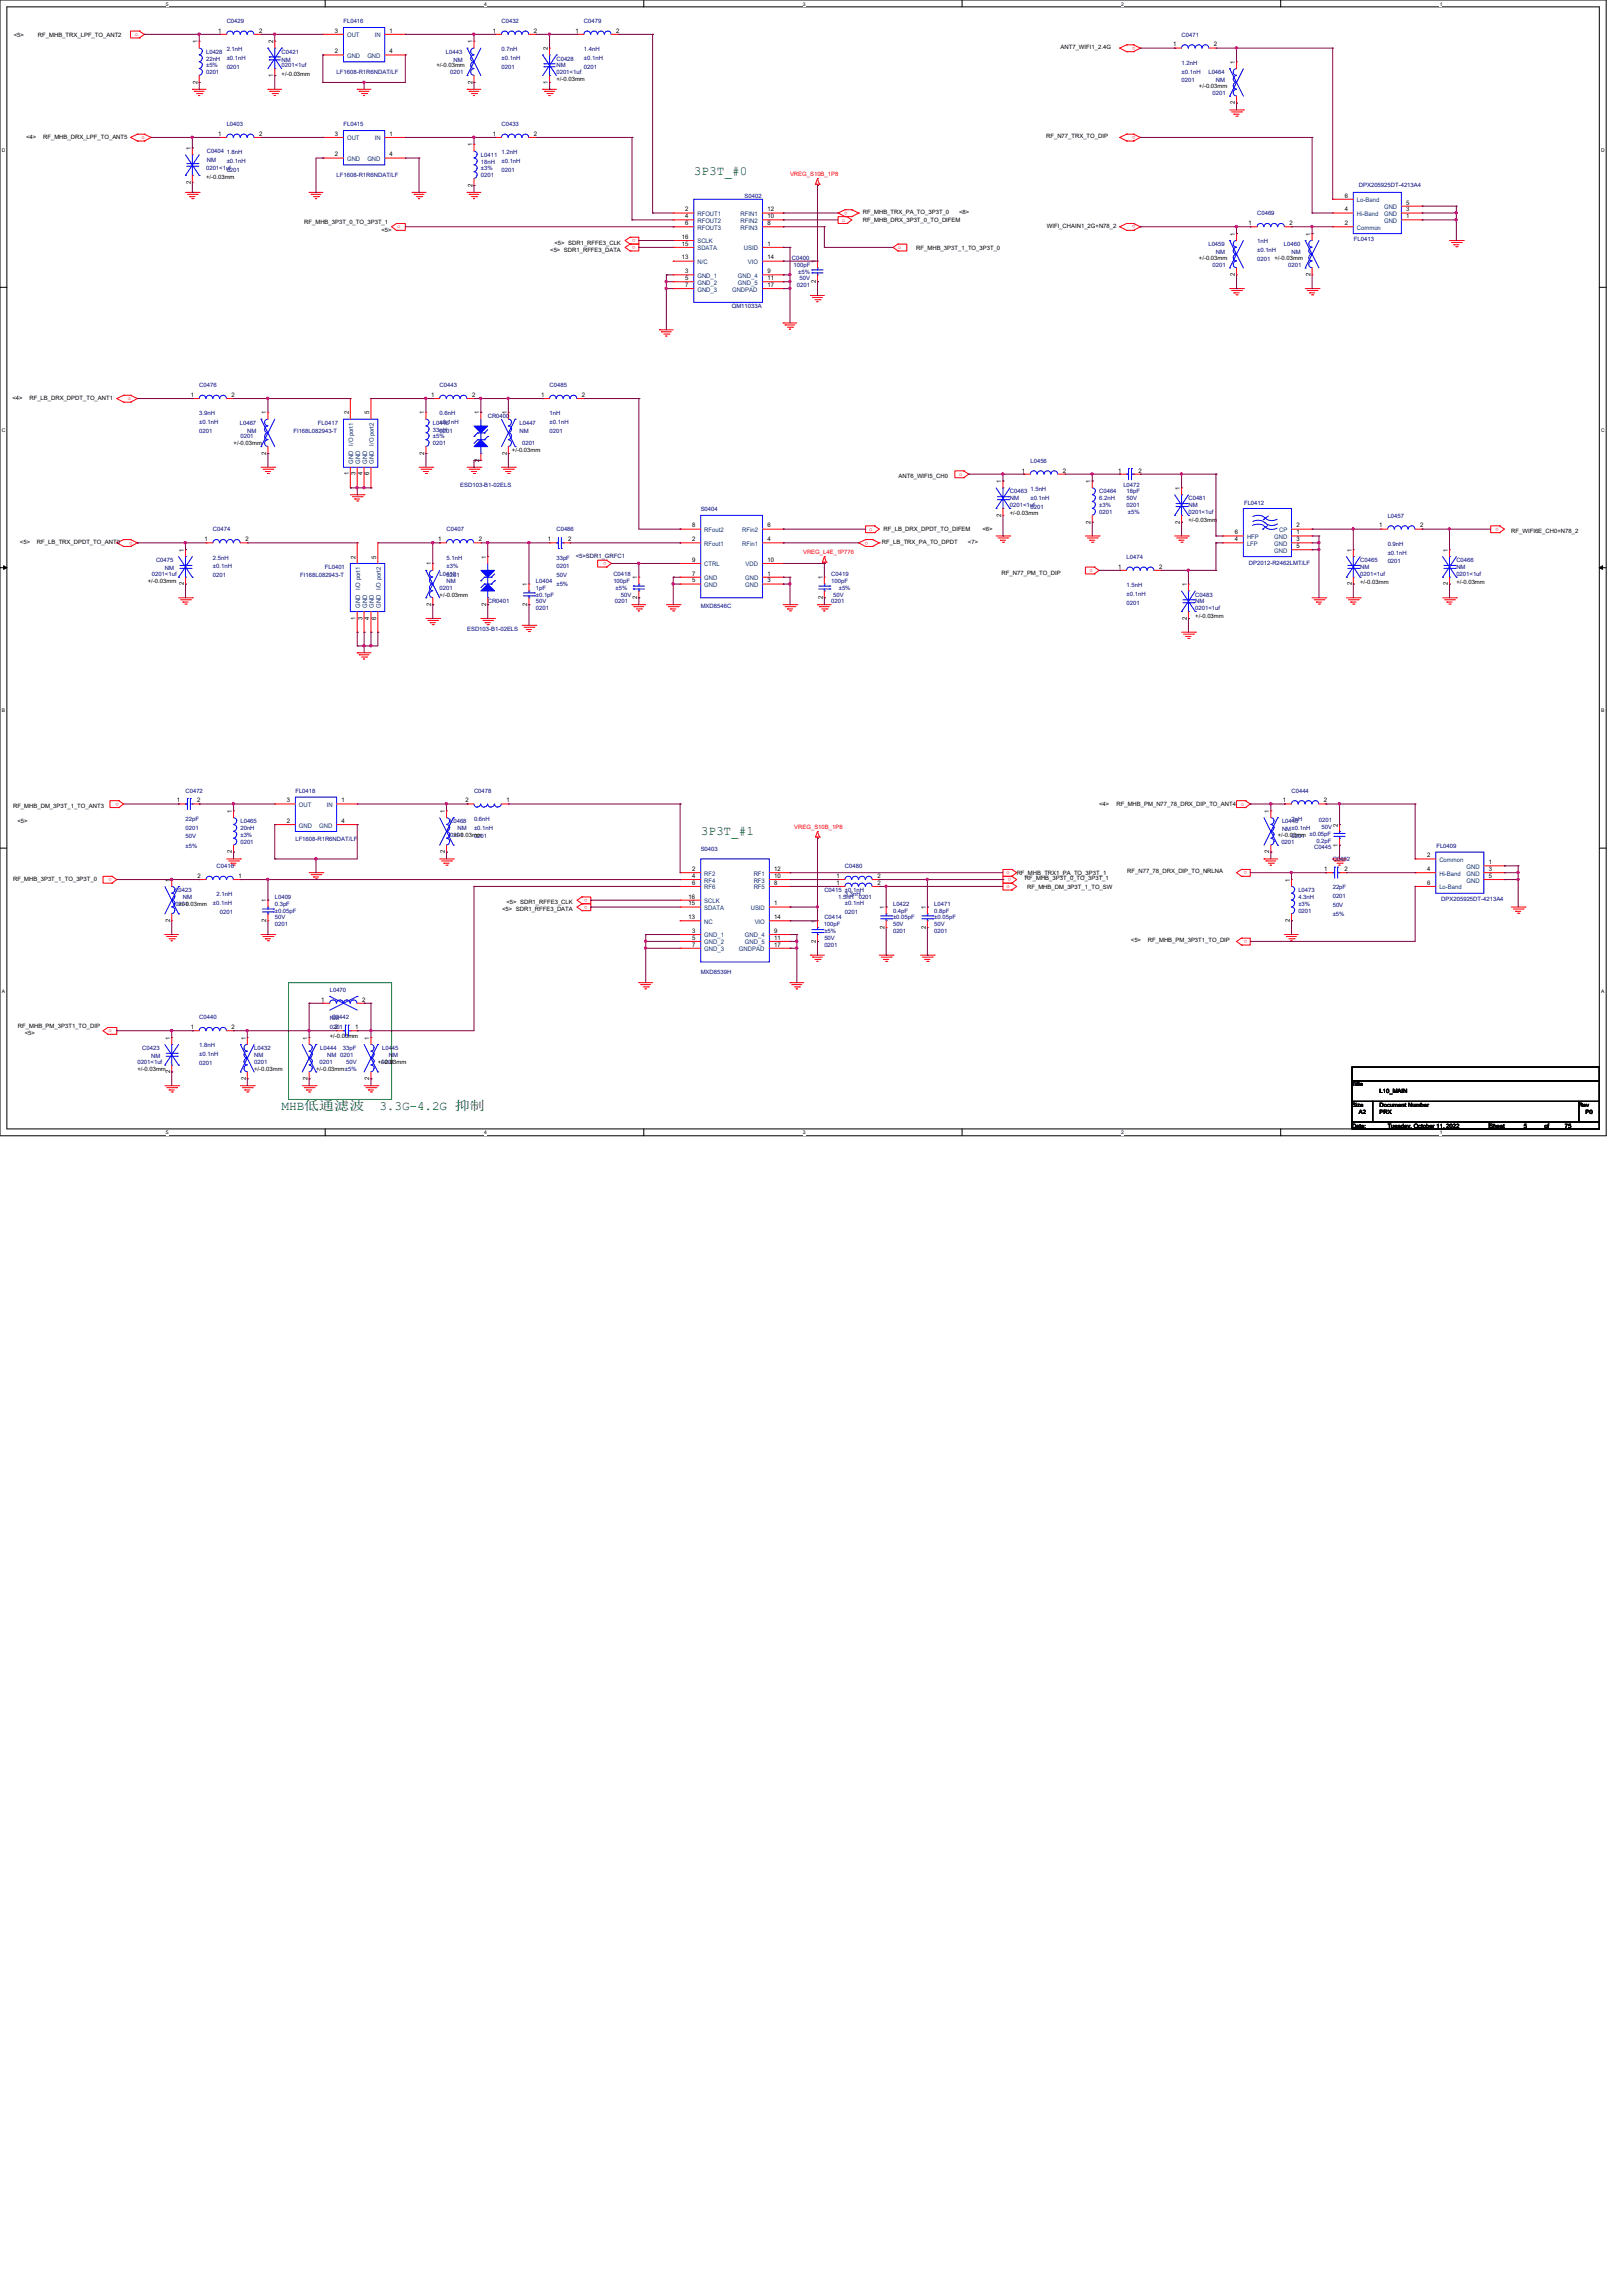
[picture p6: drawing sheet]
<svg xmlns="http://www.w3.org/2000/svg" width="210mm" height="297mm" viewBox="0 0 210 297" stroke-linecap="round" stroke-linejoin="round" font-family="sans-serif">
<defs><g id="words">
<g font-size="1.7" fill="#008000">
<text x="89.8" y="22.6">3P3T_#0</text>
<text x="90.7" y="108">3P3T_#1</text>
<text x="36.4" y="143.6">MHB低低预预</text>
<text x="49.1" y="143.6">3.3G-4.2G 抑抑</text>
</g>
<g font-size=".8">
<text x="1.8" y="4.7">&lt;5&gt;</text>
<text x="4.9" y="4.7">RF_MHB_TRX_LPF_TO_ANT2</text>
<text x="25.6" y="5.6" transform="rotate(-90 25.6 5.6)">1</text>
<text x="28.2" y="4.2">1</text>
<text x="33.5" y="4.2">2</text>
<text x="35.3" y="5.6" transform="rotate(-90 35.3 5.6)">2</text>
<text x="43.3" y="4.2">3</text>
<text x="50.4" y="4.2">1</text>
<text x="61.1" y="5.6" transform="rotate(-90 61.1 5.6)">1</text>
<text x="63.8" y="4.2">1</text>
<text x="69.1" y="4.2">2</text>
<text x="74.5" y="4.2">1</text>
<text x="79.8" y="4.2">2</text>
<text x="25.6" y="10.8" transform="rotate(-90 25.6 10.8)">2</text>
<text x="35.3" y="9.9" transform="rotate(-90 35.3 9.9)">1</text>
<text x="36.4" y="9.8">+/-0.03mm</text>
<text x="43.3" y="6.9">2</text>
<text x="50.4" y="6.9">4</text>
<text x="56.5" y="8.7">+/-0.03mm</text>
<text x="61.1" y="10.8" transform="rotate(-90 61.1 10.8)">2</text>
<text x="70.9" y="10.8" transform="rotate(-90 70.9 10.8)">1</text>
<text x="70.9" y="6.5" transform="rotate(-90 70.9 6.5)">2</text>
<text x="72" y="10.5">+/-0.03mm</text>
<text x="137.2" y="6.4">ANT7_WIFI1_2.4G</text>
<text x="151.8" y="6">1</text>
<text x="155.2" y="11.4">+/-0.03mm</text>
<text x="157.1" y="6">2</text>
<text x="159.8" y="8.3" transform="rotate(-90 159.8 8.3)">1</text>
<text x="3.4" y="17.9">&lt;4&gt;</text>
<text x="5.6" y="17.9">RF_MHB_DRX_LPF_TO_ANT5</text>
<text x="28.2" y="17.6">1</text>
<text x="33.5" y="17.6">2</text>
<text x="43.3" y="17.6">3</text>
<text x="50.4" y="17.6">1</text>
<text x="63.8" y="17.6">1</text>
<text x="69.1" y="17.6">2</text>
<text x="135.4" y="17.9">RF_N77_TRX_TO_DIP</text>
<text x="159.8" y="13.5" transform="rotate(-90 159.8 13.5)">2</text>
<text x="24.7" y="23.7" transform="rotate(-90 24.7 23.7)">2</text>
<text x="24.7" y="19.4" transform="rotate(-90 24.7 19.4)">1</text>
<text x="26.7" y="23.2">+/-0.03mm</text>
<text x="43.3" y="20.2">2</text>
<text x="50.4" y="20.2">4</text>
<text x="61.1" y="18.9" transform="rotate(-90 61.1 18.9)">1</text>
<text x="39.4" y="29">RF_MHB_3P3T_0_TO_3P3T_1</text>
<text x="61.1" y="24.2" transform="rotate(-90 61.1 24.2)">2</text>
<text x="88.7" y="27.3">2</text>
<text x="88.7" y="28.2">4</text>
<text x="88.7" y="29.1">6</text>
<text x="99.3" y="27.3">12</text>
<text x="99.3" y="29.1">8</text>
<text x="99.3" y="28.2">10</text>
<text x="111.7" y="27.6">RF_MHB_TRX_PA_TO_3P3T_0</text>
<text x="111.7" y="28.7">RF_MHB_DRX_3P3T_0_TO_DIFEM</text>
<text x="124.1" y="27.6">&lt;8&gt;</text>
<text x="135.5" y="29.5">WIFI_CHAIN1_2G+N78_2</text>
<text x="161.6" y="29.1">1</text>
<text x="166.9" y="29.1">2</text>
<text x="174" y="29.1">2</text>
<text x="174" y="27.3">4</text>
<text x="174" y="25.6">6</text>
<text x="182" y="28.2">1</text>
<text x="182" y="27.3">3</text>
<text x="182" y="26.5">5</text>
<text x="49.4" y="30.1">&lt;5&gt;</text>
<text x="71.2" y="32.6">&lt;5&gt; SDR1_RFFE3_DATA</text>
<text x="71.8" y="31.7">&lt;5&gt; SDR1_RFFE3_CLK</text>
<text x="88.2" y="30.9">16</text>
<text x="88.2" y="31.8">15</text>
<text x="88.2" y="33.6">13</text>
<text x="88.7" y="35.3">3</text>
<text x="99.3" y="31.8">1</text>
<text x="99.3" y="33.6">14</text>
<text x="99.3" y="35.3">9</text>
<text x="105.6" y="34" transform="rotate(-90 105.6 34)">1</text>
<text x="118.6" y="32.3">RF_MHB_3P3T_1_TO_3P3T_0</text>
<text x="155.2" y="33.6">+/-0.03mm</text>
<text x="159.8" y="35.7" transform="rotate(-90 159.8 35.7)">2</text>
<text x="159.8" y="30.5" transform="rotate(-90 159.8 30.5)">1</text>
<text x="164.9" y="33.6">+/-0.03mm</text>
<text x="169.6" y="35.7" transform="rotate(-90 169.6 35.7)">2</text>
<text x="169.6" y="30.5" transform="rotate(-90 169.6 30.5)">1</text>
<text x="88.7" y="36.2">5</text>
<text x="88.7" y="37.1">7</text>
<text x="99.3" y="36.2">11</text>
<text x="99.3" y="37.1">17</text>
<text x="105.6" y="36.6" transform="rotate(-90 105.6 36.6)">2</text>
<text x="1.6" y="51.7">&lt;4&gt;</text>
<text x="3.8" y="51.7">RF_LB_DRX_DPDT_TO_ANT1</text>
<text x="24.7" y="51.4">1</text>
<text x="30" y="51.4">2</text>
<text x="34.5" y="53.6" transform="rotate(-90 34.5 53.6)">1</text>
<text x="45.1" y="53.6" transform="rotate(-90 45.1 53.6)">2</text>
<text x="47.8" y="53.6" transform="rotate(-90 47.8 53.6)">5</text>
<text x="54.9" y="53.6" transform="rotate(-90 54.9 53.6)">1</text>
<text x="55.8" y="51.4">1</text>
<text x="61.1" y="51.4">2</text>
<text x="62" y="53.6" transform="rotate(-90 62 53.6)">1</text>
<text x="65.6" y="53.6" transform="rotate(-90 65.6 53.6)">1</text>
<text x="70" y="51.4">1</text>
<text x="75.3" y="51.4">2</text>
<text x="30.2" y="57.6">+/-0.03mm</text>
<text x="34.5" y="58.8" transform="rotate(-90 34.5 58.8)">2</text>
<text x="54.9" y="58.8" transform="rotate(-90 54.9 58.8)">2</text>
<text x="62" y="59.7" transform="rotate(-90 62 59.7)">2</text>
<text x="65.6" y="58.8" transform="rotate(-90 65.6 58.8)">2</text>
<text x="66.3" y="58.5">+/-0.03mm</text>
<text x="45.1" y="61.5" transform="rotate(-90 45.1 61.5)">1</text>
<text x="46" y="61.5" transform="rotate(-90 46 61.5)">3</text>
<text x="46.9" y="61.5" transform="rotate(-90 46.9 61.5)">4</text>
<text x="47.8" y="61.5" transform="rotate(-90 47.8 61.5)">6</text>
<text x="116.3" y="61.9">ANT6_WIFI5_CH0</text>
<text x="129.6" y="62.5" transform="rotate(-90 129.6 62.5)">1</text>
<text x="132.2" y="61.1">1</text>
<text x="137.5" y="61.1">2</text>
<text x="141.1" y="62.5" transform="rotate(-90 141.1 62.5)">1</text>
<text x="144.7" y="61.1">1</text>
<text x="147.3" y="61.1">2</text>
<text x="152.7" y="63.4" transform="rotate(-90 152.7 63.4)">1</text>
<text x="2.6" y="70.4">&lt;5&gt;</text>
<text x="4.8" y="70.4">RF_LB_TRX_DPDT_TO_ANT0</text>
<text x="23.8" y="71.4" transform="rotate(-90 23.8 71.4)">1</text>
<text x="26.5" y="70">1</text>
<text x="31.7" y="70">2</text>
<text x="56.7" y="70">1</text>
<text x="62" y="70">2</text>
<text x="70.9" y="70">1</text>
<text x="73.5" y="70">2</text>
<text x="89.6" y="70">2</text>
<text x="89.6" y="68.2">8</text>
<text x="99.3" y="70">4</text>
<text x="99.3" y="68.2">6</text>
<text x="114.1" y="70.3">RF_LB_TRX_PA_TO_DPDT</text>
<text x="114.3" y="68.7">RF_LB_DRX_DPDT_TO_DIFEM</text>
<text x="125.3" y="70.3">&lt;7&gt;</text>
<text x="127.1" y="68.7">&lt;6&gt;</text>
<text x="129.6" y="66.8" transform="rotate(-90 129.6 66.8)">2</text>
<text x="130.7" y="66.7">+/-0.03mm</text>
<text x="141.1" y="67.7" transform="rotate(-90 141.1 67.7)">2</text>
<text x="152.7" y="67.7" transform="rotate(-90 152.7 67.7)">2</text>
<text x="153.8" y="67.6">+/-0.03mm</text>
<text x="159.8" y="69.1">6</text>
<text x="159.8" y="70">4</text>
<text x="167.8" y="68.2">2</text>
<text x="167.8" y="69.1">1</text>
<text x="167.8" y="70.9">5</text>
<text x="167.8" y="70">3</text>
<text x="174.9" y="71.4" transform="rotate(-90 174.9 71.4)">1</text>
<text x="178.5" y="68.2">1</text>
<text x="183.8" y="68.2">2</text>
<text x="187.4" y="71.4" transform="rotate(-90 187.4 71.4)">1</text>
<text x="195.6" y="69">RF_WIFI6E_CH0+N78_2</text>
<text x="19.1" y="75.4">+/-0.03mm</text>
<text x="23.8" y="75.7" transform="rotate(-90 23.8 75.7)">2</text>
<text x="46" y="72.3" transform="rotate(-90 46 72.3)">2</text>
<text x="48.7" y="72.3" transform="rotate(-90 48.7 72.3)">5</text>
<text x="55.8" y="73.2" transform="rotate(-90 55.8 73.2)">1</text>
<text x="56.9" y="77.2">+/-0.03mm</text>
<text x="62.9" y="72.3" transform="rotate(-90 62.9 72.3)">1</text>
<text x="68.2" y="75.8" transform="rotate(-90 68.2 75.8)">1</text>
<text x="82.5" y="77.5" transform="rotate(-90 82.5 77.5)">2</text>
<text x="82.5" y="74.9" transform="rotate(-90 82.5 74.9)">1</text>
<text x="89.6" y="75.4">5</text>
<text x="89.6" y="74.5">7</text>
<text x="89.6" y="72.7">9</text>
<text x="99.3" y="74.5">1</text>
<text x="99.3" y="75.4">3</text>
<text x="99.3" y="72.7">10</text>
<text x="106.5" y="77.5" transform="rotate(-90 106.5 77.5)">2</text>
<text x="106.5" y="74.9" transform="rotate(-90 106.5 74.9)">1</text>
<text x="129.6" y="74.3">RF_N77_PM_TO_DIP</text>
<text x="144.7" y="73.6">1</text>
<text x="150" y="73.6">2</text>
<text x="153.6" y="75.8" transform="rotate(-90 153.6 75.8)">1</text>
<text x="174.9" y="75.7" transform="rotate(-90 174.9 75.7)">2</text>
<text x="176" y="75.6">+/-0.03mm</text>
<text x="187.4" y="75.7" transform="rotate(-90 187.4 75.7)">2</text>
<text x="188.5" y="75.6">+/-0.03mm</text>
<text x="46" y="80.2" transform="rotate(-90 46 80.2)">1</text>
<text x="46.9" y="80.2" transform="rotate(-90 46.9 80.2)">3</text>
<text x="47.8" y="80.2" transform="rotate(-90 47.8 80.2)">4</text>
<text x="48.7" y="80.2" transform="rotate(-90 48.7 80.2)">6</text>
<text x="55.8" y="78.4" transform="rotate(-90 55.8 78.4)">2</text>
<text x="62.9" y="78.4" transform="rotate(-90 62.9 78.4)">2</text>
<text x="68.2" y="78.4" transform="rotate(-90 68.2 78.4)">2</text>
<text x="153.6" y="80.2" transform="rotate(-90 153.6 80.2)">2</text>
<text x="154.7" y="80">+/-0.03mm</text>
<text x="1.7" y="104.6">RF_MHB_DM_3P3T_1_TO_ANT3</text>
<text x="2.2" y="106.5">&lt;5&gt;</text>
<text x="22.9" y="103.8">1</text>
<text x="25.5" y="103.8">2</text>
<text x="30" y="105.2" transform="rotate(-90 30 105.2)">1</text>
<text x="37.1" y="106.5">2</text>
<text x="37.1" y="103.8">3</text>
<text x="44.2" y="103.8">1</text>
<text x="44.2" y="106.5">4</text>
<text x="57.6" y="105.2" transform="rotate(-90 57.6 105.2)">1</text>
<text x="60.2" y="103.8">2</text>
<text x="65.5" y="103.8">1</text>
<text x="142.2" y="104.3">&lt;4&gt;</text>
<text x="144.5" y="104.3">RF_MHB_PM_N77_78_DRX_DIP_TO_ANT4</text>
<text x="164.3" y="105.2" transform="rotate(-90 164.3 105.2)">1</text>
<text x="166" y="103.8">1</text>
<text x="171.3" y="103.8">2</text>
<text x="173.1" y="106.9" transform="rotate(-90 173.1 106.9)">2</text>
<text x="1.7" y="114">RF_MHB_3P3T_1_TO_3P3T_0</text>
<text x="25.6" y="113.6">2</text>
<text x="30" y="110.4" transform="rotate(-90 30 110.4)">2</text>
<text x="30.9" y="113.6">1</text>
<text x="57.6" y="110.4" transform="rotate(-90 57.6 110.4)">2</text>
<text x="58.7" y="108.3">+/-0.03mm</text>
<text x="89.6" y="112.7">2</text>
<text x="89.6" y="113.6">4</text>
<text x="100.2" y="112.7">12</text>
<text x="100.2" y="113.6">10</text>
<text x="108.2" y="113.6">1</text>
<text x="113.5" y="113.6">2</text>
<text x="131.6" y="113.2">RF_MHB_TRX1_PA_TO_3P3T_1</text>
<text x="132.6" y="113.9">RF_MHB_3P3T_0_TO_3P3T_1</text>
<text x="145.9" y="113">RF_N77_78_DRX_DIP_TO_NRLNA</text>
<text x="164.3" y="110.4" transform="rotate(-90 164.3 110.4)">2</text>
<text x="165.4" y="108.3">+/-0.03mm ±0.05pF</text>
<text x="171.4" y="112.7">1</text>
<text x="173.1" y="109.5" transform="rotate(-90 173.1 109.5)">1</text>
<text x="174" y="112.7">2</text>
<text x="184.7" y="110.9">2</text>
<text x="184.7" y="112.7">4</text>
<text x="192.7" y="111.8">1</text>
<text x="192.7" y="112.7">3</text>
<text x="192.7" y="113.6">5</text>
<text x="22" y="119.3" transform="rotate(-90 22 119.3)">2</text>
<text x="22" y="114" transform="rotate(-90 22 114)">1</text>
<text x="23.1" y="117.2">+/-0.03mm</text>
<text x="34.5" y="119.3" transform="rotate(-90 34.5 119.3)">2</text>
<text x="34.5" y="116.7" transform="rotate(-90 34.5 116.7)">1</text>
<text x="65" y="117.9">&lt;5&gt; SDR1_RFFE3_DATA</text>
<text x="65.5" y="117">&lt;5&gt; SDR1_RFFE3_CLK</text>
<text x="89.1" y="116.2">16</text>
<text x="89.1" y="117.1">15</text>
<text x="89.1" y="118.9">13</text>
<text x="89.6" y="114.5">6</text>
<text x="100.2" y="117.1">1</text>
<text x="100.2" y="118.9">14</text>
<text x="100.2" y="114.5">8</text>
<text x="105.6" y="119.4" transform="rotate(-90 105.6 119.4)">1</text>
<text x="108.2" y="114.5">1</text>
<text x="113.5" y="114.5">2</text>
<text x="114.5" y="117.6" transform="rotate(-90 114.5 117.6)">1</text>
<text x="119.8" y="117.6" transform="rotate(-90 119.8 117.6)">1</text>
<text x="132.9" y="115">RF_MHB_DM_3P3T_1_TO_SW</text>
<text x="166.9" y="119.3" transform="rotate(-90 166.9 119.3)">2</text>
<text x="166.9" y="114" transform="rotate(-90 166.9 114)">1</text>
<text x="184.7" y="114.5">6</text>
<text x="89.6" y="120.7">3</text>
<text x="89.6" y="121.6">5</text>
<text x="89.6" y="122.5">7</text>
<text x="100.2" y="120.7">9</text>
<text x="100.2" y="121.6">11</text>
<text x="100.2" y="122.5">17</text>
<text x="105.6" y="122" transform="rotate(-90 105.6 122)">2</text>
<text x="114.5" y="120.2" transform="rotate(-90 114.5 120.2)">2</text>
<text x="119.8" y="120.2" transform="rotate(-90 119.8 120.2)">2</text>
<text x="146.3" y="121.9">&lt;5&gt;</text>
<text x="148.5" y="121.9">RF_MHB_PM_3P3T1_TO_DIP</text>
<text x="41.6" y="129.6">1</text>
<text x="46.9" y="129.6">2</text>
<text x="2.3" y="133">RF_MHB_PM_3P3T1_TO_DIP</text>
<text x="3.2" y="133.9">&lt;5&gt;</text>
<text x="22" y="134.5" transform="rotate(-90 22 134.5)">1</text>
<text x="24.7" y="133.1">1</text>
<text x="30" y="133.1">2</text>
<text x="31.8" y="134.5" transform="rotate(-90 31.8 134.5)">1</text>
<text x="39.8" y="134.5" transform="rotate(-90 39.8 134.5)">1</text>
<text x="42.7" y="134.2">+/-0.03mm</text>
<text x="43.3" y="133.1">2</text>
<text x="46" y="133.1">1</text>
<text x="47.8" y="134.5" transform="rotate(-90 47.8 134.5)">1</text>
<text x="48.9" y="137.6">+/-0.03mm</text>
<text x="17.8" y="138.5">+/-0.03mm</text>
<text x="22" y="138.9" transform="rotate(-90 22 138.9)">2</text>
<text x="31.8" y="139.7" transform="rotate(-90 31.8 139.7)">2</text>
<text x="32.9" y="138.5">+/-0.03mm</text>
<text x="39.8" y="139.7" transform="rotate(-90 39.8 139.7)">2</text>
<text x="40.9" y="138.5">+/-0.03mm±5%</text>
<text x="47.8" y="139.7" transform="rotate(-90 47.8 139.7)">2</text>
<text x="175" y="140.5">Title</text>
<text x="175" y="143.2">Size</text>
<text x="178.5" y="143.2">Document Number</text>
<text x="178.5" y="141.4">L10_MAIN</text>
<text x="204.3" y="143.2">Rev</text>
<text x="175" y="145.9">Date:</text>
<text x="175.9" y="144.1">A2</text>
<text x="178.5" y="144.1">PRX</text>
<text x="179.6" y="145.9">Tuesday, October 11, 2022</text>
<text x="192.7" y="145.9">Sheet</text>
<text x="197.2" y="145.9">5</text>
<text x="199.9" y="145.9">of</text>
<text x="202.5" y="145.9">75</text>
<text x="205.2" y="144.1">P0</text>
</g>
<g font-size=".8" fill="#f00">
<text x="17.4" y="4.7">o</text>
<text x="146.9" y="6.1" transform="rotate(-180 146.9 6.1)">o</text>
<text x="18.3" y="18">o</text>
<text x="146.9" y="17.6" transform="rotate(-180 146.9 17.6)">o</text>
<text x="102.2" y="22.8">VREG_S10B_1P8</text>
<text x="51.4" y="29.5">o</text>
<text x="108.9" y="28.7">o</text>
<text x="109.7" y="27.4" transform="rotate(-180 109.7 27.4)">o</text>
<text x="146.9" y="29.2" transform="rotate(-180 146.9 29.2)">o</text>
<text x="82.3" y="30.9" transform="rotate(-180 82.3 30.9)">o</text>
<text x="82.3" y="31.8" transform="rotate(-180 82.3 31.8)">o</text>
<text x="116.2" y="32.2">o</text>
<text x="16.6" y="51.8">o</text>
<text x="124.1" y="61.6">o</text>
<text x="17.1" y="70.1" transform="rotate(-180 17.1 70.1)">o</text>
<text x="103.9" y="71.7">VREG_L4E_1P776</text>
<text x="112.4" y="70.1" transform="rotate(-180 112.4 70.1)">o</text>
<text x="112.5" y="68.7">o</text>
<text x="194" y="68.3" transform="rotate(-180 194 68.3)">o</text>
<text x="78.5" y="72.7" transform="rotate(-180 78.5 72.7)">o</text>
<text x="141" y="74">o</text>
<text x="15.4" y="103.8" transform="rotate(-180 15.4 103.8)">o</text>
<text x="102.8" y="107.2">VREG_S10B_1P8</text>
<text x="160.6" y="104.2">o</text>
<text x="14.5" y="113.6" transform="rotate(-180 14.5 113.6)">o</text>
<text x="130.3" y="113.1">o</text>
<text x="130.9" y="113.6" transform="rotate(-180 130.9 113.6)">o</text>
<text x="161.4" y="112.7" transform="rotate(-180 161.4 112.7)">o</text>
<text x="76" y="116.3" transform="rotate(-180 76 116.3)">o</text>
<text x="76" y="117.2" transform="rotate(-180 76 117.2)">o</text>
<text x="130.3" y="114.9">o</text>
<text x="161.4" y="121.6" transform="rotate(-180 161.4 121.6)">o</text>
<text x="14.1" y="133.6">o</text>
</g>
<g font-size=".8" fill="#000080">
<text x="29.3" y="3">C0429</text>
<text x="44.4" y="3">FL0416</text>
<text x="64.9" y="3">C0432</text>
<text x="75.6" y="3">C0479</text>
<text x="152.9" y="4.7">C0471</text>
<text x="26.7" y="6.9">L0428</text>
<text x="26.7" y="7.8">22nH</text>
<text x="26.7" y="8.7">±5%</text>
<text x="26.7" y="9.6">0201</text>
<text x="29.3" y="6.6">2.1nH</text>
<text x="29.3" y="7.7">±0.1nH</text>
<text x="29.3" y="8.9">0201</text>
<text x="36.4" y="6.9">C0421</text>
<text x="36.4" y="8">NM</text>
<text x="36.4" y="8.7">0201&lt;1uf</text>
<text x="43.6" y="9.6">LF1608-R1R6NDAT/LF</text>
<text x="57.7" y="6.9">L0443</text>
<text x="58.3" y="9.6">0201</text>
<text x="58.7" y="8">NM</text>
<text x="64.9" y="6.6">0.7nH</text>
<text x="64.9" y="7.7">±0.1nH</text>
<text x="64.9" y="8.9">0201</text>
<text x="72" y="7.8">C0428</text>
<text x="72" y="8.7">NM</text>
<text x="72" y="9.6">0201&lt;1uf</text>
<text x="75.6" y="6.6">1.4nH</text>
<text x="75.6" y="7.7">±0.1nH</text>
<text x="75.6" y="8.9">0201</text>
<text x="152.9" y="8.4">1.2nH</text>
<text x="152.9" y="9.5">±0.1nH</text>
<text x="152.9" y="10.7">0201</text>
<text x="156.4" y="9.6">L0464</text>
<text x="157.4" y="10.7">NM</text>
<text x="29.3" y="16.3">L0403</text>
<text x="44.4" y="16.3">FL0415</text>
<text x="64.9" y="16.3">C0433</text>
<text x="156.9" y="12.3">0201</text>
<text x="26.7" y="22.1">0201&lt;1uf</text>
<text x="26.8" y="19.9">C0404</text>
<text x="26.8" y="20.9">NM</text>
<text x="29.3" y="19.9">1.8nH</text>
<text x="29.3" y="21.1">±0.1nH</text>
<text x="29.3" y="22.2">0201</text>
<text x="43.6" y="22.9">LF1608-R1R6NDAT/LF</text>
<text x="62.2" y="20.3">L0411</text>
<text x="62.2" y="21.2">18nH</text>
<text x="62.2" y="22.1">±3%</text>
<text x="62.2" y="22.9">0201</text>
<text x="64.9" y="19.9">1.2nH</text>
<text x="64.9" y="21.1">±0.1nH</text>
<text x="64.9" y="22.2">0201</text>
<text x="96.4" y="25.6">S0402</text>
<text x="162.7" y="27.9">C0469</text>
<text x="175.9" y="24.2">DPX205925DT-4213A4</text>
<text x="102.5" y="33.6">C0400</text>
<text x="102.7" y="34.5">100pF</text>
<text x="103.3" y="35.4">±5%</text>
<text x="156.4" y="31.8">L0459</text>
<text x="156.9" y="34.5">0201</text>
<text x="157.4" y="32.9">NM</text>
<text x="162.7" y="31.5">1nH</text>
<text x="162.7" y="32.6">±0.1nH</text>
<text x="162.7" y="33.8">0201</text>
<text x="166.2" y="31.8">L0460</text>
<text x="166.7" y="34.5">0201</text>
<text x="167.1" y="32.9">NM</text>
<text x="175.2" y="31.1">FL0413</text>
<text x="94.7" y="39.8">QM11033A</text>
<text x="103.1" y="37.2">0201</text>
<text x="103.5" y="36.3">50V</text>
<text x="25.8" y="50.1">C0476</text>
<text x="25.8" y="53.7">3.9nH</text>
<text x="56.9" y="50.1">C0443</text>
<text x="56.9" y="53.7">0.6nH</text>
<text x="71.1" y="50.1">C0485</text>
<text x="71.1" y="53.7">1nH</text>
<text x="25.8" y="54.9">±0.1nH</text>
<text x="25.8" y="56">0201</text>
<text x="31" y="54.9">L0467</text>
<text x="31.1" y="56.7">0201</text>
<text x="32" y="56">NM</text>
<text x="38" y="56">FI168L082943-T</text>
<text x="41.1" y="54.9">FL0417</text>
<text x="56" y="54.9">L0446</text>
<text x="56" y="55.8">33nH</text>
<text x="56" y="56.7">±5%</text>
<text x="56" y="57.6">0201</text>
<text x="56.9" y="54.9">±0.1nH</text>
<text x="56.9" y="56">0201</text>
<text x="63.1" y="54.1">CR0400</text>
<text x="67.2" y="54.9">L0447</text>
<text x="67.2" y="56">NM</text>
<text x="67.6" y="57.6">0201</text>
<text x="71.1" y="54.9">±0.1nH</text>
<text x="71.1" y="56">0201</text>
<text x="133.3" y="59.9">L0456</text>
<text x="59.6" y="62.9">ESD103-B1-02ELS</text>
<text x="130.7" y="63.8">C0463</text>
<text x="130.7" y="64.7">NM</text>
<text x="130.7" y="65.6">0201&lt;1uf</text>
<text x="133.3" y="63.5">1.5nH</text>
<text x="133.3" y="64.6">±0.1nH</text>
<text x="133.3" y="65.8">0201</text>
<text x="142.2" y="63.8">C0464</text>
<text x="142.2" y="64.7">6.2nH</text>
<text x="142.2" y="65.6">±3%</text>
<text x="145.4" y="62.9">L0472</text>
<text x="145.8" y="63.8">18pF</text>
<text x="145.8" y="65.6">0201</text>
<text x="145.8" y="64.7">50V</text>
<text x="153.8" y="64.7">C0481</text>
<text x="153.8" y="65.6">NM</text>
<text x="161" y="65.3">FL0412</text>
<text x="27.6" y="68.7">C0474</text>
<text x="57.8" y="68.7">C0407</text>
<text x="72" y="68.7">C0486</text>
<text x="90.7" y="66.1">S0404</text>
<text x="142.2" y="66.5">0201</text>
<text x="146" y="66.5">±5%</text>
<text x="153.8" y="66.5">0201&lt;1uf</text>
<text x="179.6" y="67">L0457</text>
<text x="179.6" y="70.6">0.9nH</text>
<text x="179.6" y="71.8">±0.1nH</text>
<text x="19.6" y="74.5">0201&lt;1uf</text>
<text x="20.2" y="72.7">C0475</text>
<text x="21.3" y="73.8">NM</text>
<text x="27.6" y="72.4">2.5nH</text>
<text x="27.6" y="73.5">±0.1nH</text>
<text x="27.6" y="74.7">0201</text>
<text x="38.9" y="74.7">FI168L082943-T</text>
<text x="42" y="73.6">FL0401</text>
<text x="56.9" y="74.5">L0412</text>
<text x="56.9" y="76.3">0201</text>
<text x="57.8" y="75.4">NM</text>
<text x="57.8" y="72.4">5.1nH</text>
<text x="57.8" y="73.5">±3%</text>
<text x="57.8" y="74.7">0201</text>
<text x="69.3" y="75.4">L0404</text>
<text x="69.3" y="76.3">1pF</text>
<text x="69.3" y="77.2">±0.1pF</text>
<text x="72" y="72.4">33pF</text>
<text x="72" y="73.5">0201</text>
<text x="72" y="74.7">50V</text>
<text x="72" y="75.9">±5%</text>
<text x="79.4" y="74.5">C0418</text>
<text x="79.4" y="75.4">100pF</text>
<text x="79.7" y="76.3">±5%</text>
<text x="80.3" y="77.2">50V</text>
<text x="107.6" y="74.5">C0419</text>
<text x="107.6" y="75.4">100pF</text>
<text x="107.8" y="77.2">50V</text>
<text x="108.5" y="76.3">±5%</text>
<text x="145.8" y="72.3">L0474</text>
<text x="145.8" y="75.9">1.5nH</text>
<text x="145.8" y="77.1">±0.1nH</text>
<text x="154.7" y="77.2">C0483</text>
<text x="161.6" y="73.1">DP2012-R2462LMT/LF</text>
<text x="176" y="72.7">C0465</text>
<text x="176" y="73.6">NM</text>
<text x="176" y="74.5">0201&lt;1uf</text>
<text x="179.6" y="72.9">0201</text>
<text x="188.5" y="72.7">C0466</text>
<text x="188.5" y="73.6">NM</text>
<text x="188.5" y="74.5">0201&lt;1uf</text>
<text x="60.5" y="81.6">ESD103-B1-02ELS</text>
<text x="63.1" y="78.1">CR0401</text>
<text x="69.3" y="79">0201</text>
<text x="69.3" y="78.1">50V</text>
<text x="79.6" y="78.1">0201</text>
<text x="90.7" y="78.6">MXD8546C</text>
<text x="107.6" y="78.1">0201</text>
<text x="145.8" y="78.2">0201</text>
<text x="154.7" y="78.1">NM</text>
<text x="154.7" y="79">0201&lt;1uf</text>
<text x="24" y="102.5">C0472</text>
<text x="24" y="106.2">22pF</text>
<text x="24" y="107.3">0201</text>
<text x="31.1" y="106.5">L0465</text>
<text x="31.1" y="107.4">20nH</text>
<text x="38.2" y="102.5">FL0418</text>
<text x="58.3" y="106.5">L0468</text>
<text x="59.2" y="107.4">NM</text>
<text x="61.3" y="102.5">C0478</text>
<text x="61.3" y="106.2">0.6nH</text>
<text x="61.3" y="107.3">±0.1nH</text>
<text x="165.9" y="106.5">L0448</text>
<text x="165.9" y="107.6">NM</text>
<text x="167.1" y="102.5">C0444</text>
<text x="167.1" y="106.2">2nH</text>
<text x="167.1" y="107.3">±0.1nH</text>
<text x="170.7" y="106.3">0201</text>
<text x="171" y="107.2">50V</text>
<text x="24" y="108.5">50V</text>
<text x="24" y="109.6">±5%</text>
<text x="28" y="112.3">C0416</text>
<text x="31.1" y="108.3">±3%</text>
<text x="31.1" y="109.2">0201</text>
<text x="38.2" y="108.8">LF1608-R1R6NDAT/LF</text>
<text x="58.3" y="108.3">0201</text>
<text x="61.3" y="108.5">0201</text>
<text x="90.7" y="110.1">S0403</text>
<text x="109.3" y="112.3">C0480</text>
<text x="165.8" y="109.2">0201</text>
<text x="167.1" y="108.5">0201</text>
<text x="170.1" y="109.9">C0445</text>
<text x="170.3" y="109">0.2pF</text>
<text x="172.5" y="111.4">C0482</text>
<text x="185.9" y="109.7">FL0409</text>
<text x="22.7" y="115.4">L0423</text>
<text x="22.7" y="117.2">0201</text>
<text x="23.7" y="116.3">NM</text>
<text x="27.6" y="117.1">±0.1nH</text>
<text x="28" y="116">2.1nH</text>
<text x="28.4" y="118.2">0201</text>
<text x="35.6" y="116.3">L0409</text>
<text x="35.6" y="117.2">0.3pF</text>
<text x="35.6" y="119.8">0201</text>
<text x="35.6" y="119">50V</text>
<text x="35.6" y="118.1">±0.05pF</text>
<text x="106.6" y="119.8">100pF</text>
<text x="106.7" y="115.4">C0415 ±0.1nH</text>
<text x="106.7" y="119">C0414</text>
<text x="108.5" y="116.3">1.5nH</text>
<text x="109.3" y="116">3.3nH</text>
<text x="109.3" y="117.1">±0.1nH</text>
<text x="109.3" y="118.2">0201</text>
<text x="111.1" y="116.3">0201</text>
<text x="115.6" y="117.2">L0422</text>
<text x="115.6" y="118.1">0.4pF</text>
<text x="115.6" y="119.8">50V</text>
<text x="115.6" y="119">±0.05pF</text>
<text x="120.9" y="117.2">L0471</text>
<text x="120.9" y="118.1">0.8pF</text>
<text x="120.9" y="119.8">50V</text>
<text x="120.9" y="119">±0.05pF</text>
<text x="168" y="115.4">L0473</text>
<text x="168" y="116.3">4.3nH</text>
<text x="168" y="117.2">±3%</text>
<text x="168" y="118.1">0201</text>
<text x="172.5" y="115.1">22pF</text>
<text x="172.5" y="116.2">0201</text>
<text x="172.5" y="117.3">50V</text>
<text x="172.5" y="118.5">±5%</text>
<text x="186.5" y="116.6">DPX205925DT-4213A4</text>
<text x="106.7" y="122.5">0201</text>
<text x="106.7" y="121.6">50V</text>
<text x="106.7" y="120.7">±5%</text>
<text x="115.6" y="120.7">0201</text>
<text x="120.9" y="120.7">0201</text>
<text x="25.8" y="131.9">C0440</text>
<text x="42.7" y="128.3">L0470</text>
<text x="42.7" y="132">NM</text>
<text x="42.9" y="131.9">C0442</text>
<text x="90.7" y="126.1">MXD8539H</text>
<text x="17.8" y="137.6">0201&lt;1uf</text>
<text x="18.4" y="135.8">C0423</text>
<text x="19.6" y="136.9">NM</text>
<text x="25.8" y="135.5">1.8nH</text>
<text x="25.8" y="136.7">±0.1nH</text>
<text x="25.8" y="137.8">0201</text>
<text x="32.9" y="135.8">L0432</text>
<text x="32.9" y="136.7">NM</text>
<text x="32.9" y="137.6">0201</text>
<text x="41.4" y="137.6">0201</text>
<text x="41.4" y="135.8">L0444</text>
<text x="42.3" y="136.7">NM 0201</text>
<text x="42.7" y="133.1">0201</text>
<text x="44.4" y="135.8">33pF</text>
<text x="44.8" y="137.6">50V</text>
<text x="49.4" y="137.6">0201</text>
<text x="49.4" y="135.8">L0445</text>
<text x="50.3" y="136.7">NM</text>
</g>
<g font-size=".8" fill="#004080">
<text x="44.9" y="4.8">OUT</text>
<text x="48.5" y="4.8">IN</text>
<text x="44.9" y="7.5">GND</text>
<text x="47.5" y="7.5">GND</text>
<text x="44.9" y="20.8">GND</text>
<text x="44.9" y="18.2">OUT</text>
<text x="47.5" y="20.8">GND</text>
<text x="48.5" y="18.2">IN</text>
<text x="90.3" y="27.9">RFOUT1</text>
<text x="90.3" y="28.8">RFOUT2</text>
<text x="90.3" y="29.7">RFOUT3</text>
<text x="95.8" y="27.9">RFIN1</text>
<text x="95.8" y="29.7">RFIN3</text>
<text x="95.8" y="28.8">RFIN2</text>
<text x="175.6" y="29.7">Common</text>
<text x="175.6" y="27.9">Hi-Band</text>
<text x="175.6" y="26.2">Lo-Band</text>
<text x="179.1" y="28.8">GND</text>
<text x="179.1" y="27.9">GND</text>
<text x="179.1" y="27.1">GND</text>
<text x="90.3" y="35.9">GND_1</text>
<text x="90.3" y="31.5">SCLK</text>
<text x="90.3" y="32.4">SDATA</text>
<text x="90.3" y="34.2">N/C</text>
<text x="95.5" y="35.9">GND_4</text>
<text x="96.3" y="32.4">USID</text>
<text x="96.8" y="34.2">VIO</text>
<text x="90.3" y="36.8">GND_2</text>
<text x="90.3" y="37.7">GND_3</text>
<text x="94.7" y="37.7">GNDPAD</text>
<text x="95.5" y="36.8">GND_5</text>
<text x="45.7" y="60" transform="rotate(-90 45.7 60)">GND</text>
<text x="45.7" y="57.7" transform="rotate(-90 45.7 57.7)">I/O port1</text>
<text x="46.6" y="60" transform="rotate(-90 46.6 60)">GND</text>
<text x="47.5" y="60" transform="rotate(-90 47.5 60)">GND</text>
<text x="48.4" y="60" transform="rotate(-90 48.4 60)">GND</text>
<text x="48.4" y="57.7" transform="rotate(-90 48.4 57.7)">I/O port2</text>
<text x="91.1" y="70.6">RFout1</text>
<text x="91.1" y="68.8">RFout2</text>
<text x="96.1" y="70.6">RFin1</text>
<text x="96.1" y="68.8">RFin2</text>
<text x="161.4" y="69.7">HFP</text>
<text x="161.4" y="70.6">LFP</text>
<text x="164.9" y="69.7">GND</text>
<text x="164.9" y="71.5">GND</text>
<text x="164.9" y="70.6">GND</text>
<text x="165.5" y="68.8">CP</text>
<text x="46.6" y="76.3" transform="rotate(-90 46.6 76.3)">I/O port1</text>
<text x="49.3" y="76.3" transform="rotate(-90 49.3 76.3)">I/O port2</text>
<text x="91.1" y="75.9">GND</text>
<text x="91.1" y="75.1">GND</text>
<text x="91.1" y="73.3">CTRL</text>
<text x="96.4" y="75.1">GND</text>
<text x="96.4" y="75.9">GND</text>
<text x="96.5" y="73.3">VDD</text>
<text x="46.6" y="78.7" transform="rotate(-90 46.6 78.7)">GND</text>
<text x="47.5" y="78.7" transform="rotate(-90 47.5 78.7)">GND</text>
<text x="48.4" y="78.7" transform="rotate(-90 48.4 78.7)">GND</text>
<text x="49.3" y="78.7" transform="rotate(-90 49.3 78.7)">GND</text>
<text x="38.7" y="107.1">GND</text>
<text x="38.7" y="104.4">OUT</text>
<text x="41.3" y="107.1">GND</text>
<text x="42.3" y="104.4">IN</text>
<text x="91.1" y="113.3">RF2</text>
<text x="97.5" y="113.3">RF1</text>
<text x="186.3" y="111.5">Common</text>
<text x="186.3" y="113.3">Hi-Band</text>
<text x="189.8" y="112.4">GND</text>
<text x="189.8" y="113.3">GND</text>
<text x="91.1" y="116.8">SCLK</text>
<text x="91.1" y="117.7">SDATA</text>
<text x="91.1" y="119.5">NC</text>
<text x="91.1" y="114.2">RF4</text>
<text x="91.1" y="115.1">RF6</text>
<text x="97.2" y="117.7">USID</text>
<text x="97.5" y="115.1">RF5</text>
<text x="97.5" y="114.2">RF3</text>
<text x="97.7" y="119.5">VIO</text>
<text x="186.3" y="115.1">Lo-Band</text>
<text x="189.8" y="114.2">GND</text>
<text x="91.1" y="121.3">GND_1</text>
<text x="91.1" y="122.2">GND_2</text>
<text x="91.1" y="123.1">GND_3</text>
<text x="95.6" y="123.1">GNDPAD</text>
<text x="96.4" y="121.3">GND_4</text>
<text x="96.4" y="122.2">GND_5</text>
</g>
<text font-size=".8" fill="#000040" x="74.5" y="72.2">&lt;5&gt;SDR1_GRFC1</text>
<g font-size=".6">
<text x="21.5" y=".7">5</text>
<text x="62.7" y=".7">4</text>
<text x="103.9" y=".7">3</text>
<text x="145.1" y=".7">2</text>
<text x="186.3" y=".7">1</text>
<text x=".3" y="19.6">D</text>
<text x="207.2" y="19.6">D</text>
<text x=".3" y="55.9">C</text>
<text x="207.2" y="55.9">C</text>
<text x=".3" y="92.2">B</text>
<text x="207.2" y="92.2">B</text>
<text x=".3" y="128.4">A</text>
<text x="207.2" y="128.4">A</text>
<text x="21.5" y="146.8">5</text>
<text x="62.7" y="146.8">4</text>
<text x="103.9" y="146.8">3</text>
<text x="145.1" y="146.8">2</text>
<text x="186.3" y="146.8">1</text>
</g>
</g></defs>
<path d="M0 0h207.9v146.9h-207.9zM.9 .9h206.1v145.1h-206.1z" fill="none" stroke="#000" stroke-width=".13"/>
<g fill="#fff">
<path d="M21.5 .1h.3v.7h-.3z"/>
<path d="M21.5 146.2h.3v.7h-.3z"/>
</g>
<path d="M42.1 0v.9M42.1 146v.9" fill="none" stroke="#000" stroke-width=".13"/>
<g fill="#fff">
<path d="M62.7 .1h.3v.7h-.3z"/>
<path d="M62.7 146.2h.3v.7h-.3z"/>
</g>
<path d="M83.3 0v.9M83.3 146v.9" fill="none" stroke="#000" stroke-width=".13"/>
<g fill="#fff">
<path d="M103.9 .1h.3v.7h-.3z"/>
<path d="M103.9 146.2h.3v.7h-.3z"/>
</g>
<path d="M124.5 0v.9M124.5 146v.9" fill="none" stroke="#000" stroke-width=".13"/>
<g fill="#fff">
<path d="M145.1 .1h.3v.7h-.3z"/>
<path d="M145.1 146.2h.3v.7h-.3z"/>
</g>
<path d="M165.7 0v.9M165.7 146v.9" fill="none" stroke="#000" stroke-width=".13"/>
<g fill="#fff">
<path d="M186.3 .1h.3v.7h-.3z"/>
<path d="M186.3 146.2h.3v.7h-.3z"/>
<path d="M.3 19h.4v.7h-.4z"/>
<path d="M207.2 19h.5v.7h-.5z"/>
<path d="M.3 55.3h.4v.7h-.4z"/>
<path d="M207.2 55.3h.5v.7h-.5z"/>
</g>
<path d="M0 37.2h.9M207 37.2h.9" fill="none" stroke="#000" stroke-width=".13"/>
<g fill="#fff">
<path d="M.3 91.6h.4v.7h-.4z"/>
<path d="M207.2 91.6h.4v.7h-.4z"/>
</g>
<path d="M0 73.4h.9M.5 73.2l.4 .2-.4 .3zM207 73.4l.4-.2v.5zM207 73.4h.9" fill="none" stroke="#000" stroke-width=".13"/>
<path d="M.5 73.2l.4 .2-.4 .3zM207 73.4l.4-.2v.5z" fill="#000"/>
<g fill="#fff">
<path d="M.3 127.8h.3v.8h-.3z"/>
<path d="M207.2 127.8h.4v.8h-.4z"/>
</g>
<path d="M0 109.7h.9M207 109.7h.9M175 138h32v1.8h-32zM175 139.8h32v2.7h-32zM175 142.5h2.6v2.7h-2.6zM175 145.2h17.7v.8h-17.7zM177.6 142.5h26.7v2.7h-26.7zM192.7 145.2h14.3v.8h-14.3zM204.3 142.5h2.7v2.7h-2.7z" fill="none" stroke="#000" stroke-width=".13"/>
<path d="M37.3 127.1h13.4v15.1h-13.4z" fill="none" stroke="#008000" stroke-width=".13"/>
<g fill="none" stroke="#f00" stroke-width=".13">
<path d="M16.9 17.8h.1M16.9 17.8l.9 .4M17.8 17.4h.1M17.8 18.2h.1M17.8 17.4l-.9 .4M17.8 18.2h.9M17.8 17.4h.9M18 4l.7 .4-.7 .5M18 4h.1M18 4.9h.1M18 4h-1.1v.9h1.1M18.7 17.4h.1"/>
<path d="M18.7 18.2h.1M18.7 17.4l.9 .4M19.6 17.8l-.9 .4M19.6 17.8h.1M24.9 11.6h.1M24.9 11.6h1.8M25.1 11.8h1.3M25.1 11.8h.1M25.4 12.1h.7M25.7 12.4h.1M25.7 12.4h.2M26.1 12.1h.1"/>
<path d="M28.4 17.8h.9M28.4 17.8h.1M32.9 17.8h.9M33.8 17.8h.1M34.7 11.6h.1M34.7 11.6h1.7M34.9 11.8h1.3M34.9 11.8h.1M35.2 12.1h.7M35.5 12.4h.1M35.9 12.1h.1M41.8 17.8h.1"/>
<path d="M41.8 17.8h2.6M46.2 11.6h.1M46.2 11.6h1.8M46.5 11.8h.1M46.5 11.8h1.3M46.8 12.1h.7M47 12.4h.1M47 12.4h.2M47.5 12.1h.1M49.8 17.8h2.7M52.5 17.8h.1M60.5 11.6h1.7"/>
<path d="M60.5 11.6h.1M60.7 11.8h1.3M60.7 11.8h.1M61 12.1h.7M61.3 12.4h.1M61.7 12.1h.1M70.2 11.6h1.8M70.2 11.6h.1M70.5 11.8h1.3M70.5 11.8h.1M70.8 12.1h.7M71 12.4h.2"/>
<path d="M71 12.4h.1M71.5 12.1h.1M144.9 6.2h.1M144.9 17.8h.1M144.9 6.2l.9 .5M144.9 17.8l.9 .4M145.8 5.8l-.9 .4M145.8 17.4l-.9 .4M145.8 18.2h.9M145.8 6.7h.9M145.8 6.7h.1M145.8 5.8h.1"/>
<path d="M145.8 18.2h.1M145.8 17.4h.1M145.8 17.4h.9M145.8 5.8h.9M146.7 6.7h.1M146.7 5.8h.1M146.7 18.2h.1M146.7 17.4h.1M146.7 5.8l.9 .4M146.7 17.4l.9 .4M147.6 6.2h.1M147.6 17.8h.1"/>
<path d="M147.6 6.2l-.9 .5M147.6 17.8l-.9 .4M159.1 14.2h1.8M159.4 14.5h1.3M159.7 14.8h.1M159.7 14.8h.7M159.9 15h.2M160.1 15h.1M160.7 14.5h.1M160.9 14.2h.1M24 24.9h1.8M24.3 25.1h1.2"/>
<path d="M24.6 25.4h.6M24.6 25.4h.1M24.8 25.7h.2M25 25.7h.1M25.5 25.1h.1M25.8 24.9h.1M40 24.9h.1M40 24.9h1.8M40.3 25.1h1.2M40.3 25.1h.1M40.6 25.4h.6M40.8 25.7h.2"/>
<path d="M40.8 25.7h.1M41.2 25.4h.1M41.8 20.4h.1M41.8 20.4h2.6M49.8 20.4h2.7M51.3 28.9l-.6 .4 .6 .5M51.3 28.9h.1M51.3 29.8h.1M51.3 28.9h1.2v.9h-1.2M52.5 20.4h.1M53.3 24.9h1.8M53.3 24.9h.1"/>
<path d="M53.6 25.1h1.3M53.6 25.1h.1M53.9 25.4h.7M54.1 25.7h.2M54.1 25.7h.1M54.6 25.4h.1M60.5 24.9h1.7M60.5 24.9h.1M60.7 25.1h1.3M60.7 25.1h.1M61 25.4h.7M61.3 25.7h.1"/>
<path d="M61.7 25.4h.1M81.5 30.7l-.6 .4 .6 .5M81.5 31.6l-.6 .4 .6 .5M81.5 31.6h.1M81.5 30.7h.1M81.5 30.7h1.2v.9h-1.2M81.5 32.5h.1M81.5 31.6h1.2v.9h-1.2M104.9 38.2h.1M104.9 38.2h1.8M105.2 38.5h.1M105.2 38.5h1.2"/>
<path d="M105.5 38.8h.6M105.5 23.8h.1M105.5 23.8h.5M105.7 39h.1M105.7 39h.2M105.8 23.1l-.3 .7M105.8 24h.1M105.8 23.1h.1M105.8 23.8v.2M105.8 23.1l.2 .7M106 23.8h.1M106.1 38.8h.1"/>
<path d="M108.5 27.6h.1M108.5 27.6l.8 .4M109.3 27.1h.9M109.3 28h.1M109.3 27.1h.1M109.3 28h.9M109.3 27.1l-.8 .5M109.6 28l.6 .4-.6 .5M109.6 28h.1M109.6 28.9h.1M109.6 28h-1.1v.9h1.1M110.2 28h.1"/>
<path d="M110.2 27.1h.1M110.2 27.1l.9 .5M111.1 27.6l-.9 .4M111.1 27.6h.1M116.2 31.6h.1M116.2 32.5h.1M116.2 31.6h1.1v.9h-1.1M116.2 31.6l-.6 .4 .6 .5M144.9 29.3h.1M144.9 29.3l.9 .5M145.8 28.9l-.9 .4M145.8 29.8h.9"/>
<path d="M145.8 29.8h.1M145.8 28.9h.1M145.8 28.9h.9M146.7 29.8h.1M146.7 28.9h.1M146.7 28.9l.9 .4M147.6 29.3h.1M147.6 29.3l-.9 .5M159.1 37.3h1.8M159.4 37.6h1.3M159.7 37.9h.1M159.7 37.9h.7"/>
<path d="M159.9 38.1h.2M160.1 38.1h.1M160.7 37.6h.1M160.9 37.3h.1M161.8 29.3h.1M161.8 29.3h.9M166.2 29.3h.9M167.1 29.3h.1M168.9 37.3h1.8M169.2 37.6h1.2M169.5 37.9h.1M169.5 37.9h.6"/>
<path d="M169.7 38.1h.2M169.9 38.1h.1M170.4 37.6h.1M170.7 37.3h.1M187.6 31.1h1.8M187.8 31.4h1.3M188.1 31.7h.1M188.1 31.7h.7M188.4 31.9h.2M188.6 31.9h.1M189.1 31.4h.1M189.4 31.1h.1"/>
<path d="M15.1 51.6h.1M15.1 51.6l.9 .4M16 51.1h.9M16 51.1h.1M16 52h.1M16 51.1l-.9 .5M16 52h.9M16.9 51.1h.1M16.9 52h.1M16.9 51.1l.9 .5M17.8 51.6l-.9 .4M17.8 51.6h.1"/>
<path d="M24.9 51.6h.1M24.9 51.6h.9M29.3 51.6h.9M30.2 51.6h.1M55.1 53.3h.1M55.1 58.7h.1M55.1 53.3v.9M55.1 57.8v.9M85.3 42.7h1.8M85.3 42.7h.1M85.6 42.9h1.3M85.6 42.9h.1"/>
<path d="M85.9 43.2h.7M86.1 43.5h.2M86.1 43.5h.1M86.6 43.2h.1M101.3 41.8h.1M101.3 41.8h1.8M101.6 42h.1M101.6 42h1.3M101.9 42.3h.7M102.2 42.6h.1M102.6 42.3h.1M15.1 70.2h.1"/>
<path d="M15.1 70.2l.9 .5M16 70.7h.9M16 69.8l-.9 .4M16 70.7h.1M16 69.8h.1M16 69.8h.9M16.9 70.7h.1M16.9 69.8h.1M16.9 69.8l.9 .4M17.8 70.2h.1M17.8 70.2l-.9 .5M23.1 77.3h1.8"/>
<path d="M23.4 77.6h1.2M23.7 77.9h.6M23.7 77.9h.1M23.9 78.1h.2M24 71.1h.1M24 75.6h.1M24 71.1v.9M24 74.7v.9M24.1 78.1h.1M24.6 77.6h.1M24.9 77.3h.1M33.8 60.5h1.8"/>
<path d="M34 60.7h1.3M34.3 61h.7M34.3 61h.1M34.6 61.3h.2M34.8 61.3h.1M35.3 60.7h.1M35.6 60.5h.1M45.3 64h1.8M45.6 64.3h1.3M45.9 64.6h.7M45.9 64.6h.1M46.1 64.8h.2"/>
<path d="M46.2 70.2h.1M46.2 70.2v2.7M46.2 79.1v2.7M46.3 64.8h.1M46.9 64.3h.1M47.1 64h.1M47.1 79.1v2.7M48 79.1v2.7M48.9 70.2h.1M48.9 70.2v2.7M48.9 79.1v2.7M54.2 60.5h1.8"/>
<path d="M54.5 60.7h1.3M54.8 61h.7M54.8 61h.1M55 61.3h.2M55.2 61.3h.1M55.8 60.7h.1M56 60.5h.1M60.5 60.5h1.7M60.7 60.7h1.3M61 61h.7M61 61h.1M61.3 61.3h.1"/>
<path d="M61.4 61.3h.1M62 60.7h.1M62.2 60.5h.1M64.9 60.5h1.8M65.2 60.7h1.2M65.4 61h.1M65.4 61h.7M65.7 61.3h.2M65.9 61.3h.1M66.4 60.7h.1M66.7 60.5h.1M68.5 75.6h.1"/>
<path d="M68.5 78.2h.1M68.5 75.6v.9M68.5 77.3v.9M78.5 73.4h.1M78.5 72.5h.1M78.5 72.5h-1.2v.9h1.2M78.5 72.5l.6 .4-.6 .5M81.8 78.2h1.8M81.8 78.2h.1M82 78.5h1.3M82 78.5h.1M82.3 78.8h.7"/>
<path d="M82.6 79h.2M82.6 79h.1M83 78.8h.1M86.2 78.2h1.8M86.5 78.5h1.3M86.8 78.8h.7M86.8 78.8h.1M87 79h.2M87.2 79h.1M87.8 78.5h.1M88 78.2h.1M101.3 78.2h1.8"/>
<path d="M101.6 78.5h1.3M101.9 78.8h.7M101.9 78.8h.1M102.2 79h.1M102.3 79h.1M102.9 78.5h.1M103.1 78.2h.1M105.8 78.2h1.8M105.8 78.2h.1M106 78.5h1.3M106 78.5h.1M106.3 78.8h.7"/>
<path d="M106.4 72.7h.1M106.4 72.7h.5M106.6 79h.2M106.6 79h.1M106.7 72.9h.1M106.7 72h.1M106.7 72.7v.2M106.7 72l-.3 .7M106.7 72l.2 .7M106.9 72.7h.1M107 78.8h.1M111.1 70.2h.1"/>
<path d="M111.1 70.2l.9 .5M112 69.8h.9M112 70.7h.1M112 69.8h.1M112 70.7h.9M112 69.8l-.9 .4M112.9 70.7h.1M112.9 69.8h.1M112.9 69.8l.9 .4M113.2 68h.1M113.2 68.9h.1M113.2 68h-1.2v.9h1.2"/>
<path d="M113.2 68l.6 .5-.6 .4M113.8 70.2l-.9 .5M113.8 70.2h.1M124.7 60.9l.6 .4-.6 .5M124.7 60.9h.1M124.7 61.8h.1M124.7 60.9h-1.1v.9h1.1M128.9 69.3h1.8M129.2 69.6h1.2M129.5 69.9h.1M129.5 69.9h.6M129.7 70.1h.2"/>
<path d="M129.9 70.1h.1M130.4 69.6h.1M130.7 69.3h.1M140.5 69.3h1.7M140.7 69.6h1.3M141 69.9h.7M141 69.9h.1M141.3 70.1h.1M141.4 70.1h.1M141.6 73.4l.6 .4-.6 .5M141.6 73.4h.1M141.6 74.3h.1"/>
<path d="M141.6 73.4h-1.1v.9h1.1M142 69.6h.1M142.2 69.3h.1M144.9 73.8h.1M144.9 73.8h.9M149.4 73.8h.8M150.2 73.8h.1M152 69.3h1.8M152.3 69.6h1.2M152.6 69.9h.1M152.6 69.9h.6M152.8 70.1h.2"/>
<path d="M152.9 63.1h.1M152.9 67.6h.1M152.9 63.1v.9M152.9 66.7v.9M153 70.1h.1M153.5 69.6h.1M153.8 69.3h.1M158.2 69.3h2.7M158.2 70.2h2.7M158.2 69.3h.1M158.2 70.2h.1M167.1 69.3h2.7"/>
<path d="M167.1 68.5h2.7M167.1 70.2h2.7M167.1 71.1h2.7M169.8 68.5h.1M169.8 69.3h.1M169.8 71.1h.1M169.8 70.2h.1M169.8 77.3h1.8M170.1 77.6h1.2M170.3 77.9h.1M170.3 77.9h.7M170.6 78.1h.2"/>
<path d="M170.8 78.1h.1M171.3 77.6h.1M171.6 77.3h.1M174.2 77.3h1.8M174.5 77.6h1.3M174.8 77.9h.1M174.8 77.9h.7M175 78.1h.2M175.2 78.1h.1M175.8 77.6h.1M176 77.3h.1M178.7 68.5h.9"/>
<path d="M178.7 68.5h.1M183.1 68.5h.9M184 68.5h.1M186.7 77.3h1.8M186.9 77.6h1.3M187.2 77.9h.7M187.2 77.9h.1M187.5 78.1h.2M187.7 78.1h.1M188.2 77.6h.1M188.5 77.3h.1M194.1 68l.6 .5-.6 .4"/>
<path d="M194.1 68.9h.1M194.1 68h.1M194.1 68h-1.2v.9h1.2M46.2 84.5h.1M46.2 81.8h.1M46.2 84.5h1.8M46.5 84.7h.1M46.5 84.7h1.3M46.8 85h.7M47 85.3h.1M47 85.3h.2M47.1 81.8h.1"/>
<path d="M47.5 85h.1M48 81.8h.1M48.9 81.8h.1M55.1 80h1.8M55.4 80.3h1.2M55.7 80.6h.6M55.7 80.6h.1M55.9 80.8h.2M56.1 80.8h.1M56.6 80.3h.1M56.9 80h.1M62.2 80h1.8"/>
<path d="M62.5 80.3h1.3M62.8 80.6h.7M62.8 80.6h.1M63 80.8h.2M63.2 80.8h.1M63.8 80.3h.1M64 80h.1M67.6 80.9h1.7M67.8 81.2h1.3M68.1 81.4h.7M68.1 81.4h.1M68.4 81.7h.1"/>
<path d="M68.5 81.7h.1M69.1 81.2h.1M69.3 80.9h.1M152.9 81.8h1.8M153.2 82h1.2M153.5 82.3h.6M153.5 82.3h.1M153.7 82.6h.2M153.9 82.6h.1M154.4 82h.1M154.7 81.8h.1M14.5 113.4l.6 .4-.6 .5"/>
<path d="M14.5 114.3h.1M14.5 113.4h.1M14.5 113.4h-1.2v.9h1.2M15.4 104.5h.1M15.4 103.6h.1M15.4 103.6h-1.2v.9h1.2M15.4 103.6l.6 .4-.6 .5M23.1 104h.1M23.1 104h.9M24.9 104h.9M25.8 113.8h.9M25.8 104h.1"/>
<path d="M25.8 113.8h.1M29.3 111.1h1.8M29.6 111.4h1.3M29.9 111.7h.7M29.9 111.7h.1M30.1 111.9h.2M30.2 113.8h.9M30.3 111.9h.1M30.9 111.4h.1M31.1 111.1h.1M31.1 113.8h.1M40 112.9h1.8"/>
<path d="M40.3 113.2h1.2M40.6 113.5h.6M40.6 113.5h.1M40.8 113.7h.2M41 113.7h.1M41.5 113.2h.1M41.8 112.9h.1M56.9 111.1h1.8M57.1 111.4h1.3M57.4 111.7h.7M57.4 111.7h.1M57.7 111.9h.2"/>
<path d="M57.8 104.9h.1M57.8 110.2h.1M57.8 104.9v.9M57.8 109.3v.9M57.9 111.9h.1M58.4 111.4h.1M58.7 111.1h.1M60.5 104h.8M60.5 104h.1M64.9 104h.9M65.8 104h.1M75.3 116l-.6 .5 .6 .4"/>
<path d="M75.3 116.9l-.6 .4 .6 .5M75.3 116.9h.1M75.3 116h.1M75.3 116h1.2v.9h-1.2M75.3 117.8h.1M75.3 116.9h1.2v.9h-1.2M105.5 108.3h.1M105.5 108.3h.5M105.8 108.5h.1M105.8 107.6h.1M105.8 108.3v.2M105.8 107.6l-.3 .7"/>
<path d="M105.8 107.6l.2 .7M106 108.3h.1M108.5 114.7h.8M108.5 114.7h.1M112.9 114.7h.9M113.8 114.7h.1M130.9 112.5l.7 .4-.7 .5M130.9 113.4l.7 .4-.7 .5M130.9 114.3l.7 .4-.7 .4M130.9 112.5h.1M130.9 113.4h.1M130.9 112.5h-1.1v.9h1.1"/>
<path d="M130.9 114.3h.1M130.9 113.4h-1.1v.9h1.1M130.9 115.1h.1M130.9 114.3h-1.1v.8h1.1M160.7 112.5l-.7 .4 .7 .5M160.7 113.4h.1M160.7 112.5h.1M160.7 112.5h1.1v.9h-1.1M161.2 103.6l.6 .4-.6 .5M161.2 103.6h.1M161.2 104.5h.1M161.2 103.6h-1.2v.9h1.2"/>
<path d="M163.6 111.1h.1M163.6 111.1h1.8M163.8 111.4h.1M163.8 111.4h1.3M164.1 111.7h.7M164.4 111.9h.1M164.8 111.7h.1M167.1 113.8h.1M167.1 119.1h.1M167.1 113.8v.9M167.1 118.2v.9M172.5 111.1h.1"/>
<path d="M172.5 111.1h1.7M172.7 111.4h.1M172.7 111.4h1.3M173 111.7h.7M173.3 111.9h.1M173.4 109.3h.1M173.4 106.7h.1M173.4 106.7v.9M173.4 108.5v.8M173.7 111.7h.1M195.6 117.3h1.8M195.8 117.6h1.3"/>
<path d="M196.1 117.9h.1M196.1 117.9h.7M196.4 118.2h.2M196.6 118.2h.1M197.1 117.6h.1M197.4 117.3h.1M14 132.9h.1M14 133.8h.1M14 132.9h1.1v.9h-1.1M14 132.9l-.7 .4 .7 .5M21.3 120.9h1.8M21.3 120.9h.1"/>
<path d="M21.6 121.2h1.3M21.6 121.2h.1M21.9 121.5h.7M22.1 121.7h.2M22.1 121.7h.1M22.2 134.2h.1M22.2 138.7h.1M22.2 134.2v.9M22.2 137.8v.9M22.6 121.5h.1M33.8 120.9h1.8M34 121.2h1.3"/>
<path d="M34.3 121.5h.7M34.3 121.5h.1M34.6 121.7h.2M34.8 121.7h.1M35.3 121.2h.1M35.6 120.9h.1M40 134.2h.1M40 139.6h.1M40 134.2v.9M40 138.7v.9M48 134.2h.1M48 139.6h.1"/>
<path d="M48 134.2v.9M48 138.7v.9M82.7 127.1h1.8M82.7 127.1h.1M82.9 127.4h1.3M82.9 127.4h.1M83.2 127.7h.7M83.5 127.9h.2M83.5 127.9h.1M83.9 127.7h.1M102.2 127.1h.1M102.2 127.1h1.8"/>
<path d="M102.5 127.4h.1M102.5 127.4h1.3M102.8 127.7h.7M103 127.9h.1M103 127.9h.2M103.5 127.7h.1M104.9 123.6h.1M104.9 123.6h1.8M105.2 123.8h.1M105.2 123.8h1.2M105.5 124.1h.6M105.7 124.4h.1"/>
<path d="M105.7 124.4h.2M106.1 124.1h.1M113.8 123.6h1.8M114 123.8h1.3M114.3 124.1h.7M114.3 124.1h.1M114.6 124.4h.2M114.8 124.4h.1M115.3 123.8h.1M115.6 123.6h.1M119.1 123.6h1.8M119.4 123.8h1.2"/>
<path d="M119.7 124.1h.1M119.7 124.1h.7M119.9 124.4h.2M120.1 124.4h.1M120.6 123.8h.1M120.9 123.6h.1M160.7 121.4l-.7 .4 .7 .5M160.7 122.3h.1M160.7 121.4h.1M160.7 121.4h1.1v.9h-1.1M166.2 120.9h.1M166.2 120.9h1.8"/>
<path d="M166.5 121.2h.1M166.5 121.2h1.3M166.8 121.5h.7M167 121.7h.1M167 121.7h.2M167.5 121.5h.1M21.3 140.5h1.8M21.6 140.7h1.3M21.9 141h.1M21.9 141h.7M22.1 141.3h.2M22.3 141.3h.1"/>
<path d="M22.9 140.7h.1M23.1 140.5h.1M31.1 140.5h1.8M31.4 140.7h1.2M31.7 141h.1M31.7 141h.6M31.9 141.3h.2M32.1 141.3h.1M32.6 140.7h.1M32.9 140.5h.1M39.1 140.5h1.8M39.4 140.7h1.2"/>
<path d="M39.7 141h.1M39.7 141h.6M39.9 141.3h.2M40.1 141.3h.1M40.6 140.7h.1M40.9 140.5h.1M47.1 140.5h1.8M47.4 140.7h1.2M47.7 141h.6M47.7 141h.1M47.9 141.3h.2M48.1 141.3h.1"/>
<path d="M48.6 140.7h.1M48.9 140.5h.1"/>
</g>
<g fill="none" stroke="#00f" stroke-width=".13">
<path d="M30.2 17.8a.42 .42 0 0 0-.4-.4 .42 .42 0 0 0-.5 .4M31.1 17.8a.42 .42 0 0 0-.5-.4 .42 .42 0 0 0-.4 .4M32 17.8a.42 .42 0 0 0-.5-.4 .42 .42 0 0 0-.4 .4M32.9 17.8a.42 .42 0 0 0-.5-.4 .42 .42 0 0 0-.4 .4M44.4 16.9h5.4v4.4h-5.4zM163.5 29.3a.42 .42 0 0 0-.4-.4 .42 .42 0 0 0-.4 .4M164.4 29.3a.42 .42 0 0 0-.4-.4 .42 .42 0 0 0-.4 .4M165.3 29.3a.42 .42 0 0 0-.4-.4 .42 .42 0 0 0-.4 .4M166.2 29.3a.42 .42 0 0 0-.4-.4 .42 .42 0 0 0-.4 .4M25.8 51.6a.42 .42 0 0 1 .4-.5 .42 .42 0 0 1 .4 .5M26.7 51.6a.42 .42 0 0 1 .4-.5 .42 .42 0 0 1 .4 .5M27.6 51.6a.42 .42 0 0 1 .4-.5 .42 .42 0 0 1 .4 .5"/>
<path d="M28.4 51.6a.42 .42 0 0 1 .5-.5 .42 .42 0 0 1 .4 .5M55.1 54.2a.41 .41 0 0 1 .4 .5 .5 .5 0 0 1-.4 .4M55.1 55.1a.41 .41 0 0 1 .4 .4 .5 .5 0 0 1-.4 .5M55.1 56a.41 .41 0 0 1 .4 .4 .5 .5 0 0 1-.4 .5M55.1 56.9a.41 .41 0 0 1 .4 .4 .5 .5 0 0 1-.4 .4M23.1 74.7h.1M23.1 72l1.8 2.7M23.3 73.2h1.4M23.3 73.5h1.4M24 72h.1M24 74.7h.1M24 72v1.2"/>
<path d="M24 73.5v1.2M24.7 73.2h.1M24.7 73.5h.1M24.9 74.7h.1M24.9 72l-1.8 2.7M45.3 72.9h4.5v6.2h-4.5zM67.7 76.7h1.5M67.7 77.1h1.5M68.5 76.5h.1M68.5 77.3h.1M68.5 76.5v.2M68.5 77.1v.2"/>
<path d="M69.2 76.7h.1M69.2 77.1h.1M145.8 73.8a.42 .42 0 0 1 .4-.4 .42 .42 0 0 1 .4 .4M146.7 73.8a.42 .42 0 0 1 .4-.4 .42 .42 0 0 1 .4 .4M147.6 73.8a.42 .42 0 0 1 .4-.4 .42 .42 0 0 1 .4 .4M148.5 73.8a.42 .42 0 0 1 .4-.4 .42 .42 0 0 1 .4 .4M152 66.7h.1M152 64l1.8 2.7M152.2 65.2h1.4M152.2 65.5h1.4M152.9 64h.1M152.9 66.7h.1"/>
<path d="M152.9 64v1.2M152.9 65.5v1.2M153.6 65.2h.1M153.6 65.5h.1M153.8 66.7h.1M153.8 64l-1.8 2.7M160.9 65.8h6.2v6.2h-6.2zM162.1 68l.4-.2a1.08 1.08 0 0 1 1.2 .4M162.1 67.5l.7-.2a.89 .89 0 0 1 .9 .3M162.1 66.8l.7-.1a.89 .89 0 0 1 .9 .3M163.4 68.5h.1M163.5 67.2h.1"/>
<path d="M163.7 68.2a1.31 1.31 0 0 0 1.6 .1M163.7 67a1.18 1.18 0 0 0 1.6 .2M163.7 67.6a1.16 1.16 0 0 0 1.6 .2M164 68l-.6 .5M164.1 66.8l-.6 .4M179.6 68.5a.42 .42 0 0 1 .4-.5 .42 .42 0 0 1 .4 .5M180.5 68.5a.42 .42 0 0 1 .4-.5 .42 .42 0 0 1 .4 .5M181.4 68.5a.42 .42 0 0 1 .4-.5 .42 .42 0 0 1 .4 .5M182.2 68.5a.42 .42 0 0 1 .5-.5 .42 .42 0 0 1 .4 .5M24 104h.1M24 104h.3M24.3 103.3h.1"/>
<path d="M24.3 103.3v1.4M24.6 103.3h.1M24.6 103.3v1.4M24.6 104h.3M24.9 104h.1M26.7 113.8a.42 .42 0 0 1 .4-.4 .42 .42 0 0 1 .4 .4M27.6 113.8a.42 .42 0 0 1 .4-.4 .42 .42 0 0 1 .4 .4M28.4 113.8a.42 .42 0 0 1 .5-.4 .42 .42 0 0 1 .4 .4M29.3 113.8a.42 .42 0 0 1 .5-.4 .42 .42 0 0 1 .4 .4M56.9 105.8l1.8 3.5M57.8 105.8a.41 .41 0 0 1 .4 .4 .5 .5 0 0 1-.4 .4M57.8 106.7a.41 .41 0 0 1 .4 .4 .5 .5 0 0 1-.4 .4"/>
<path d="M57.8 107.6a.41 .41 0 0 1 .4 .4 .5 .5 0 0 1-.4 .4M57.8 108.5a.41 .41 0 0 1 .4 .4 .5 .5 0 0 1-.4 .4M58.7 105.8h.1M58.7 109.3h.1M58.7 105.8l-1.8 3.5M61.3 104a.41 .41 0 0 0 .5 .4 .5 .5 0 0 0 .4-.4M62.2 104a.41 .41 0 0 0 .5 .4 .5 .5 0 0 0 .4-.4M63.1 104a.41 .41 0 0 0 .4 .4 .5 .5 0 0 0 .5-.4M64 104a.41 .41 0 0 0 .4 .4 .5 .5 0 0 0 .5-.4M109.3 114.7a.42 .42 0 0 1 .5-.4 .42 .42 0 0 1 .4 .4M110.2 114.7a.42 .42 0 0 1 .5-.4 .42 .42 0 0 1 .4 .4M111.1 114.7a.42 .42 0 0 1 .4-.4 .42 .42 0 0 1 .5 .4"/>
<path d="M112 114.7a.42 .42 0 0 1 .4-.4 .42 .42 0 0 1 .5 .4M167.1 114.7a.41 .41 0 0 1 .5 .4 .5 .5 0 0 1-.5 .4M167.1 115.6a.41 .41 0 0 1 .5 .4 .5 .5 0 0 1-.5 .4M167.1 116.5a.41 .41 0 0 1 .5 .4 .5 .5 0 0 1-.5 .4M167.1 117.3a.41 .41 0 0 1 .5 .5 .5 .5 0 0 1-.5 .4M172.6 108.2h.1M172.6 107.8h.1M172.6 108.2h1.5M172.6 107.8h1.5M173.4 108.5h.1M173.4 107.6h.1M173.4 107.6v.2"/>
<path d="M173.4 108.2v.3M21.3 137.8h.1M21.3 135.1l1.8 2.7M21.5 136.3h1.4M21.5 136.7h1.4M22.2 135.1h.1M22.2 137.8h.1M22.2 135.1v1.2M22.2 136.7v1.1M22.9 136.3h.1M22.9 136.7h.1M23.1 137.8h.1"/>
<path d="M23.1 135.1l-1.8 2.7M39.1 135.1l1.8 3.6M40 135.1a.41 .41 0 0 1 .4 .5 .5 .5 0 0 1-.4 .4M40 136a.41 .41 0 0 1 .4 .4 .5 .5 0 0 1-.4 .5M40 136.9a.41 .41 0 0 1 .4 .4 .5 .5 0 0 1-.4 .5M40 137.8a.41 .41 0 0 1 .4 .4 .5 .5 0 0 1-.4 .4M40.9 135.1l-1.8 3.6M40.9 135.1h.1M40.9 138.7h.1M47.1 135.1l1.8 3.6M48 135.1a.41 .41 0 0 1 .4 .5 .5 .5 0 0 1-.4 .4M48 136a.41 .41 0 0 1 .4 .4 .5 .5 0 0 1-.4 .5"/>
<path d="M48 136.9a.41 .41 0 0 1 .4 .4 .5 .5 0 0 1-.4 .5M48 137.8a.41 .41 0 0 1 .4 .4 .5 .5 0 0 1-.4 .4M48.9 135.1h.1M48.9 138.7h.1M48.9 135.1l-1.8 3.6"/>
</g>
<path d="M62.2 73.8h1.8l-.9 .9z" fill="#00f"/>
<path d="M62.2 75.1h.1M62.2 73.8h1.8l-.9 .9zM62.7 74.7h.9M62.7 74.7h.1M62.7 74.7l-.5 .4M63.1 73.8h.1M63.1 75.6h.1M63.1 72.9v.9M63.1 74.7v.9M63.6 74.7h.1M64 74.3l-.4 .4" fill="none" stroke="#00f" stroke-width=".13"/>
<path d="M63.1 75.6l.9 .9h-1.8z" fill="#00f"/>
<g fill="none" stroke="#00f" stroke-width=".13">
<path d="M25.8 6.2a.41 .41 0 0 1 .4 .4 .5 .5 0 0 1-.4 .5M25.8 7.1a.41 .41 0 0 1 .4 .4 .5 .5 0 0 1-.4 .5M25.8 8a.41 .41 0 0 1 .4 .4 .5 .5 0 0 1-.4 .4M25.8 8.9a.41 .41 0 0 1 .4 .4 .5 .5 0 0 1-.4 .4M30.2 4.4a.42 .42 0 0 0-.4-.4 .42 .42 0 0 0-.5 .4M31.1 4.4a.42 .42 0 0 0-.5-.4 .42 .42 0 0 0-.4 .4M32 4.4a.42 .42 0 0 0-.5-.4 .42 .42 0 0 0-.4 .4M32.9 4.4a.42 .42 0 0 0-.5-.4 .42 .42 0 0 0-.4 .4M34.7 6.2h.1M34.7 6.2l1.7 2.7M34.8 7.7h.1M34.8 7.4h.1"/>
<path d="M34.8 7.7h1.5M34.8 7.4h1.5M35.6 8.9h.1M35.6 6.2h.1M35.6 6.2v1.2M35.6 7.7v1.2M36.4 6.2l-1.7 2.7M36.4 6.2h.1M44.4 3.6h5.4v4.4h-5.4zM60.5 6.2l1.7 3.6M60.5 6.2h.1M60.5 9.8h.1"/>
<path d="M61.3 6.2a.42 .42 0 0 0-.4 .4 .42 .42 0 0 0 .4 .5M61.3 7.1a.42 .42 0 0 0-.4 .4 .42 .42 0 0 0 .4 .5M61.3 8a.42 .42 0 0 0-.4 .4 .42 .42 0 0 0 .4 .4M61.3 8.9a.42 .42 0 0 0-.4 .4 .42 .42 0 0 0 .4 .4M61.3 19.6a.41 .41 0 0 1 .5 .4 .5 .5 0 0 1-.5 .4M62.2 6.2l-1.7 3.6M65.7 4.4a.42 .42 0 0 0-.4-.4 .42 .42 0 0 0-.4 .4M65.7 17.8a.42 .42 0 0 0-.4-.4 .42 .42 0 0 0-.4 .4M66.6 4.4a.42 .42 0 0 0-.4-.4 .42 .42 0 0 0-.4 .4M66.6 17.8a.42 .42 0 0 0-.4-.4 .42 .42 0 0 0-.4 .4M67.5 4.4a.42 .42 0 0 0-.4-.4 .42 .42 0 0 0-.4 .4M67.5 17.8a.42 .42 0 0 0-.4-.4 .42 .42 0 0 0-.4 .4"/>
<path d="M68.4 4.4a.42 .42 0 0 0-.4-.4 .42 .42 0 0 0-.4 .4M68.4 17.8a.42 .42 0 0 0-.4-.4 .42 .42 0 0 0-.4 .4M70.2 7.1l1.8 2.7M70.2 7.1h.1M70.4 8.6h.1M70.4 8.3h.1M70.4 8.6h1.4M70.4 8.3h1.4M71.1 9.8h.1M71.1 7.1h.1M71.1 7.1v1.2M71.1 8.6v1.2"/>
<path d="M72 7.1h.1M72 7.1l-1.8 2.7M76.4 4.4a.42 .42 0 0 0-.4-.4 .42 .42 0 0 0-.4 .4M77.3 4.4a.42 .42 0 0 0-.4-.4 .42 .42 0 0 0-.4 .4M78.2 4.4a.42 .42 0 0 0-.4-.4 .42 .42 0 0 0-.5 .4M79.1 4.4a.42 .42 0 0 0-.4-.4 .42 .42 0 0 0-.5 .4M152.9 6.2a.42 .42 0 0 1 .4-.4 .42 .42 0 0 1 .5 .4M153.8 6.2a.42 .42 0 0 1 .4-.4 .42 .42 0 0 1 .4 .4M154.7 6.2a.42 .42 0 0 1 .4-.4 .42 .42 0 0 1 .4 .4M155.6 6.2a.42 .42 0 0 1 .4-.4 .42 .42 0 0 1 .4 .4M61.3 20.4a.41 .41 0 0 1 .5 .5 .5 .5 0 0 1-.5 .4M61.3 21.3a.41 .41 0 0 1 .5 .5 .5 .5 0 0 1-.5 .4"/>
<path d="M61.3 22.2a.41 .41 0 0 1 .5 .4 .5 .5 0 0 1-.5 .5M105.1 34.9h1.4M105.1 35.3h1.4M105.1 34.9h.1M105.1 35.3h.1M105.8 34.7h.1M105.8 35.6h.1M105.8 34.7v.2M105.8 35.3v.3M168.9 31.1h.1M168.9 34.7h.1M168.9 31.1l1.8 3.6"/>
<path d="M169.8 31.1a.42 .42 0 0 0-.4 .4 .42 .42 0 0 0 .4 .5M169.8 32a.42 .42 0 0 0-.4 .4 .42 .42 0 0 0 .4 .5M169.8 32.9a.42 .42 0 0 0-.4 .4 .42 .42 0 0 0 .4 .4M169.8 33.8a.42 .42 0 0 0-.4 .4 .42 .42 0 0 0 .4 .4M170.7 31.1l-1.8 3.6M56.9 51.6a.42 .42 0 0 1 .4-.5 .42 .42 0 0 1 .4 .5M57.8 51.6a.42 .42 0 0 1 .4-.5 .42 .42 0 0 1 .4 .5M58.7 51.6a.42 .42 0 0 1 .4-.5 .42 .42 0 0 1 .4 .5M59.6 51.6a.42 .42 0 0 1 .4-.5 .42 .42 0 0 1 .4 .5M64.9 54.2l1.8 3.6M65.8 54.2a.41 .41 0 0 1 .4 .5 .5 .5 0 0 1-.4 .4M65.8 55.1a.41 .41 0 0 1 .4 .4 .5 .5 0 0 1-.4 .5"/>
<path d="M65.8 56a.41 .41 0 0 1 .4 .4 .5 .5 0 0 1-.4 .5M65.8 56.9a.41 .41 0 0 1 .4 .4 .5 .5 0 0 1-.4 .4M66.7 54.2l-1.8 3.6M66.7 54.2h.1M66.7 57.8h.1M71.1 51.6a.42 .42 0 0 1 .4-.5 .42 .42 0 0 1 .5 .5M72 51.6a.42 .42 0 0 1 .4-.5 .42 .42 0 0 1 .5 .5M72.9 51.6a.42 .42 0 0 1 .4-.5 .42 .42 0 0 1 .4 .5M73.8 51.6a.42 .42 0 0 1 .4-.5 .42 .42 0 0 1 .4 .5M27.6 70.2a.42 .42 0 0 1 .4-.4 .42 .42 0 0 1 .4 .4M28.4 70.2a.42 .42 0 0 1 .5-.4 .42 .42 0 0 1 .4 .4M29.3 70.2a.42 .42 0 0 1 .5-.4 .42 .42 0 0 1 .4 .4"/>
<path d="M30.2 70.2a.42 .42 0 0 1 .4-.4 .42 .42 0 0 1 .5 .4M57.8 70.2a.42 .42 0 0 1 .4-.4 .42 .42 0 0 1 .4 .4M58.7 70.2a.42 .42 0 0 1 .4-.4 .42 .42 0 0 1 .4 .4M59.6 70.2a.42 .42 0 0 1 .4-.4 .42 .42 0 0 1 .4 .4M60.5 70.2a.42 .42 0 0 1 .4-.4 .42 .42 0 0 1 .4 .4M62.7 75.6l-.5 .4M62.7 75.6h.1M62.7 75.6h.9M63.1 75.6l.9 .9h-1.8zM63.1 77.3h.1M63.1 76.5v.8M63.6 75.6h.1"/>
<path d="M64 75.1l-.4 .5M64 75.1h.1M82 75.8h.1M82 76.2h.1M82 75.8h1.4M82 76.2h1.4M82.7 75.6h.1M82.7 76.5h.1M82.7 75.6v.2M82.7 76.2v.3M90.7 66.7h8v10.6h-8zM133.3 61.3a.42 .42 0 0 1 .5-.4 .42 .42 0 0 1 .4 .4"/>
<path d="M134.2 61.3a.42 .42 0 0 1 .5-.4 .42 .42 0 0 1 .4 .4M135.1 61.3a.42 .42 0 0 1 .5-.4 .42 .42 0 0 1 .4 .4M136 61.3a.42 .42 0 0 1 .4-.4 .42 .42 0 0 1 .5 .4M141.4 63.1a.41 .41 0 0 1 .4 .4 .5 .5 0 0 1-.4 .5M141.4 64a.41 .41 0 0 1 .4 .4 .5 .5 0 0 1-.4 .5M141.4 64.9a.41 .41 0 0 1 .4 .4 .5 .5 0 0 1-.4 .4M141.4 65.8a.41 .41 0 0 1 .4 .4 .5 .5 0 0 1-.4 .4M145.8 61.3h.1M145.8 61.3h.2M146 60.6h.1M146 60.6v1.5M146.4 60.6h.1"/>
<path d="M146.4 60.6v1.5M146.4 61.3h.3M146.7 61.3h.1M174.2 74.7h.1M174.2 72l1.8 2.7M174.4 73.2h1.5M174.4 73.5h1.5M175.1 72h.1M175.1 74.7h.1M175.1 72v1.2M175.1 73.5v1.2M175.9 73.2h.1"/>
<path d="M175.9 73.5h.1M176 74.7h.1M176 72l-1.8 2.7M186.7 74.7h.1M186.7 72l1.8 2.7M186.9 73.2h1.4M186.9 73.5h1.4M187.6 72h.1M187.6 74.7h.1M187.6 72v1.2M187.6 73.5v1.2M188.3 73.2h.1"/>
<path d="M188.3 73.5h.1M188.5 74.7h.1M188.5 72l-1.8 2.7M21.3 114.7l1.8 3.5M22.2 114.7a.41 .41 0 0 1 .4 .4 .5 .5 0 0 1-.4 .4M22.2 115.6a.41 .41 0 0 1 .4 .4 .5 .5 0 0 1-.4 .4M22.2 116.5a.41 .41 0 0 1 .4 .4 .5 .5 0 0 1-.4 .4M22.2 117.3a.41 .41 0 0 1 .4 .5 .5 .5 0 0 1-.4 .4M23.1 114.7h.1M23.1 118.2h.1M23.1 114.7l-1.8 3.5M34 117.6h1.4"/>
<path d="M34 118h1.4M34.7 117.3h.1M34.7 118.2h.1M34.7 117.3v.3M34.7 118v.2M35.4 117.6h.1M35.4 118h.1M38.2 103.1h5.4v4.5h-5.4zM109.3 113.8a.42 .42 0 0 1 .5-.4 .42 .42 0 0 1 .4 .4M110.2 113.8a.42 .42 0 0 1 .5-.4 .42 .42 0 0 1 .4 .4M111.1 113.8a.42 .42 0 0 1 .4-.4 .42 .42 0 0 1 .5 .4M112 113.8a.42 .42 0 0 1 .4-.4 .42 .42 0 0 1 .5 .4"/>
<path d="M114 118.5h1.4M114 118.9h1.4M114.7 118.2h.1M114.7 119.1h.1M114.7 118.2v.3M114.7 118.9v.2M115.4 118.5h.1M115.4 118.9h.1M163.6 105.8l1.8 3.5M164.5 105.8a.41 .41 0 0 1 .4 .4 .5 .5 0 0 1-.4 .4M164.5 106.7a.41 .41 0 0 1 .4 .4 .5 .5 0 0 1-.4 .4M164.5 107.6a.41 .41 0 0 1 .4 .4 .5 .5 0 0 1-.4 .4"/>
<path d="M164.5 108.5a.41 .41 0 0 1 .4 .4 .5 .5 0 0 1-.4 .4M165.4 105.8l-1.8 3.5M165.4 105.8h.1M165.4 109.3h.1M25.8 133.3a.42 .42 0 0 1 .4-.4 .42 .42 0 0 1 .4 .4M26.7 133.3a.42 .42 0 0 1 .4-.4 .42 .42 0 0 1 .4 .4M27.6 133.3a.42 .42 0 0 1 .4-.4 .42 .42 0 0 1 .4 .4M28.4 133.3a.42 .42 0 0 1 .5-.4 .42 .42 0 0 1 .4 .4M31.1 135.1h.1M31.1 138.7h.1M31.1 135.1l1.8 3.6M32 135.1a.42 .42 0 0 0-.4 .5 .42 .42 0 0 0 .4 .4"/>
<path d="M32 136a.42 .42 0 0 0-.4 .4 .42 .42 0 0 0 .4 .5M32 136.9a.42 .42 0 0 0-.4 .4 .42 .42 0 0 0 .4 .5M32 137.8a.42 .42 0 0 0-.4 .4 .42 .42 0 0 0 .4 .4M32.9 135.1l-1.8 3.6M42.7 128.9l3.5 1.8M42.7 128.9h.1M43.5 129.8a.42 .42 0 0 0-.4-.4 .42 .42 0 0 0-.4 .4M44.4 129.8a.42 .42 0 0 0-.4-.4 .42 .42 0 0 0-.4 .4M44.4 133.3h.3M44.4 133.3h.1M44.7 132.6h.1M44.7 132.6v1.5"/>
<path d="M45.1 132.6h.1M45.1 132.6v1.5M45.1 133.3h.2M45.3 129.8a.42 .42 0 0 0-.4-.4 .42 .42 0 0 0-.5 .4M45.3 133.3h.1M46.2 129.8a.42 .42 0 0 0-.4-.4 .42 .42 0 0 0-.5 .4M46.2 128.9h.1M46.2 128.9l-3.5 1.8M105.1 120.3h1.4M105.1 120.6h1.4M105.8 120h.1M105.8 120.9h.1"/>
<path d="M105.8 120v.3M105.8 120.6v.3M106.5 120.3h.1M106.5 120.6h.1"/>
</g>
<g fill="none" stroke="#f00" stroke-width=".13">
<path d="M25.8 5.3h.1M25.8 10.7h.1M25.8 5.3v.9M25.8 9.8v.9M28.4 4.4h.9M28.4 4.4h.1M32.9 4.4h.9M33.8 4.4h.1M35.6 9.8h.1M35.6 5.3h.1M35.6 5.3v.9M35.6 8.9v.9"/>
<path d="M41.8 7.1h.1M41.8 4.4h.1M41.8 4.4h2.6M41.8 7.1h2.6M49.8 4.4h2.7M49.8 7.1h2.7M52.5 4.4h.1M52.5 7.1h.1M61.3 18.7h.1M61.3 5.3h.1M61.3 10.7h.1M61.3 5.3v.9"/>
<path d="M61.3 9.8v.9M61.3 18.7v.9M64 4.4h.9M64 17.8h.9M64 4.4h.1M64 17.8h.1M68.5 4.4h.8M68.5 17.8h.8M69.3 4.4h.1M69.3 17.8h.1M71.1 10.7h.1M71.1 6.2h.1"/>
<path d="M71.1 6.2v.9M71.1 9.8v.9M74.7 4.4h.1M74.7 4.4h.9M79.1 4.4h.9M80 4.4h.1M152 6.2h.1M152 6.2h.9M156.5 6.2h.9M157.4 6.2h.1M61.3 24h.1M61.3 23.1v.9"/>
<path d="M105.8 33.8h.1M105.8 36.4h.1M105.8 33.8v.9M105.8 35.6v.8M169.8 30.2h.1M169.8 35.6h.1M169.8 30.2v.9M169.8 34.7v.9M56 51.6h.1M56 51.6h.9M60.5 51.6h.8M61.3 51.6h.1"/>
<path d="M65.8 53.3h.1M65.8 58.7h.1M65.8 53.3v.9M65.8 57.8v.9M70.2 51.6h.9M70.2 51.6h.1M74.7 51.6h.9M75.6 51.6h.1M26.7 70.2h.9M26.7 70.2h.1M31.1 70.2h.9M32 70.2h.1"/>
<path d="M56.9 70.2h.1M56.9 70.2h.9M61.3 70.2h.9M62.2 70.2h.1M63.1 72h.1M63.1 78.2h.1M63.1 72v.9M63.1 77.3v.9M82.7 74.7h.1M82.7 77.3h.1M82.7 74.7v.9M82.7 76.5v.8"/>
<path d="M88 70.2h.1M88 75.6h.1M88 74.7h.1M88 68.5h.1M88 72.9h.1M88 70.2h2.7M88 74.7h2.7M88 75.6h2.7M88 68.5h2.7M88 72.9h2.7M98.7 70.2h2.6M98.7 74.7h2.6"/>
<path d="M98.7 75.6h2.6M98.7 68.5h2.6M98.7 72.9h2.6M101.3 74.7h.1M101.3 75.6h.1M101.3 70.2h.1M101.3 68.5h.1M101.3 72.9h.1M132.5 61.3h.1M132.5 61.3h.8M136.9 61.3h.9M137.8 61.3h.1"/>
<path d="M141.4 62.2h.1M141.4 67.6h.1M141.4 62.2v.9M141.4 66.7v.9M144.9 61.3h.1M144.9 61.3h.9M146.7 61.3h.9M147.6 61.3h.1M175.1 71.1h.1M175.1 75.6h.1M175.1 71.1v.9M175.1 74.7v.9"/>
<path d="M187.6 71.1h.1M187.6 75.6h.1M187.6 71.1v.9M187.6 74.7v.9M22.2 113.8h.1M22.2 119.1h.1M22.2 113.8v.9M22.2 118.2v.9M34.7 116.5h.1M34.7 119.1h.1M34.7 116.5v.8M34.7 118.2v.9"/>
<path d="M35.6 106.7h.1M35.6 104h.1M35.6 104h2.6M35.6 106.7h2.6M43.6 104h2.6M43.6 106.7h2.6M46.2 104h.1M46.2 106.7h.1M105.8 119.1h.1M105.8 119.1v.9M108.5 113.8h.8M108.5 113.8h.1"/>
<path d="M112.9 113.8h.9M113.8 113.8h.1M114.7 117.3h.1M114.7 117.3v.9M114.7 119.1v.9M164.5 104.9h.1M164.5 110.2h.1M164.5 104.9v.9M164.5 109.3v.9M24.9 133.3h.1M24.9 133.3h.9M29.3 133.3h.9"/>
<path d="M30.2 133.3h.1M32 134.2h.1M32 139.6h.1M32 134.2v.9M32 138.7v.9M41.8 129.8h.1M41.8 129.8h.9M43.6 133.3h.1M43.6 133.3h.8M45.3 133.3h.9M46.2 133.3h.1M46.2 129.8h.9"/>
<path d="M47.1 129.8h.1M105.8 121.8h.1M105.8 120.9v.9M114.7 120h.1"/>
</g>
<path d="M61.3 55.1h1.8l-.9 .9z" fill="#00f"/>
<path d="M61.3 56.5h.1M61.3 55.1h1.8l-.9 .9zM61.8 56h.1M61.8 56l-.5 .5M61.8 56h.9M62.2 55.1h.1M62.2 56.9h.1M62.2 54.2v.9M62.2 56v.9M62.7 56h.1M63.1 55.6l-.4 .4" fill="none" stroke="#00f" stroke-width=".13"/>
<path d="M62.2 56.9l.9 .9h-1.8z" fill="#00f"/>
<g fill="none" stroke="#00f" stroke-width=".13">
<path d="M159.1 8.9h.1M159.1 12.4h.1M159.1 8.9l1.8 3.5M160 8.9a.42 .42 0 0 0-.4 .4 .42 .42 0 0 0 .4 .4M160 9.8a.42 .42 0 0 0-.4 .4 .42 .42 0 0 0 .4 .4M160 10.7a.42 .42 0 0 0-.4 .4 .42 .42 0 0 0 .4 .4M160 11.6a.42 .42 0 0 0-.4 .4 .42 .42 0 0 0 .4 .4M160.9 8.9l-1.8 3.5M24 22.7h.1M24 20l1.8 2.7M24.2 21.2h1.4M24.2 21.5h1.4"/>
<path d="M24.9 20h.1M24.9 22.7h.1M24.9 20v1.2M24.9 21.5v1.2M25.6 21.2h.1M25.6 21.5h.1M25.8 22.7h.1M25.8 20l-1.8 2.7M89.8 25.8h8.9v13.3h-8.9zM159.1 31.1h.1M159.1 34.7h.1M159.1 31.1l1.8 3.6"/>
<path d="M160 31.1a.42 .42 0 0 0-.4 .4 .42 .42 0 0 0 .4 .5M160 32a.42 .42 0 0 0-.4 .4 .42 .42 0 0 0 .4 .5M160 32.9a.42 .42 0 0 0-.4 .4 .42 .42 0 0 0 .4 .4M160 33.8a.42 .42 0 0 0-.4 .4 .42 .42 0 0 0 .4 .4M160.9 31.1l-1.8 3.6M175.1 24.9h6.3v5.3h-6.3zM33.8 54.2h.1M33.8 57.8h.1M33.8 54.2l1.8 3.6M34.7 54.2a.42 .42 0 0 0-.5 .5 .42 .42 0 0 0 .5 .4M34.7 55.1a.42 .42 0 0 0-.5 .4 .42 .42 0 0 0 .5 .5M34.7 56a.42 .42 0 0 0-.5 .4 .42 .42 0 0 0 .5 .5"/>
<path d="M34.7 56.9a.42 .42 0 0 0-.5 .4 .42 .42 0 0 0 .5 .4M35.6 54.2l-1.8 3.6M44.4 54.2h4.5v6.3h-4.5zM61.8 56.9l-.5 .5M61.8 56.9h.1M61.8 56.9h.9M62.2 56.9l.9 .9h-1.8zM62.2 58.7h.1M62.2 57.8v.9M62.7 56.9h.1M63.1 56.5h.1M63.1 56.5l-.4 .4"/>
<path d="M55.1 73.8h.1M55.1 77.3h.1M55.1 73.8l1.8 3.5M56 73.8a.42 .42 0 0 0-.4 .4 .42 .42 0 0 0 .4 .4M56 74.7a.42 .42 0 0 0-.4 .4 .42 .42 0 0 0 .4 .4M56 75.6a.42 .42 0 0 0-.4 .4 .42 .42 0 0 0 .4 .4M56 76.5a.42 .42 0 0 0-.4 .4 .42 .42 0 0 0 .4 .4M56.9 73.8l-1.8 3.5M72 70.2h.1M72 70.2h.3M72.3 71h.1M72.3 69.5v1.5"/>
<path d="M72.6 71h.1M72.6 69.5v1.5M72.6 70.2h.3M72.9 70.2h.1M106 75.8h1.4M106 76.2h1.4M106.7 75.6h.1M106.7 76.5h.1M106.7 75.6v.2M106.7 76.2v.3M107.4 75.8h.1M107.4 76.2h.1"/>
<path d="M128.9 65.8h.1M128.9 63.1l1.8 2.7M129.1 64.3h1.4M129.1 64.6h1.4M129.8 63.1h.1M129.8 65.8h.1M129.8 63.1v1.2M129.8 64.6v1.2M130.5 64.3h.1M130.5 64.6h.1M130.7 65.8h.1M130.7 63.1l-1.8 2.7"/>
<path d="M152.9 79.1h.1M152.9 76.5l1.8 2.6M153.1 77.6h1.4M153.1 78h1.4M153.8 76.5h.1M153.8 79.1h.1M153.8 76.5v1.1M153.8 78v1.1M154.5 77.6h.1M154.5 78h.1M154.7 79.1h.1M154.7 76.5l-1.8 2.6"/>
<path d="M30.2 105.8a.41 .41 0 0 1 .4 .4 .5 .5 0 0 1-.4 .4M30.2 106.7a.41 .41 0 0 1 .4 .4 .5 .5 0 0 1-.4 .4M30.2 107.6a.41 .41 0 0 1 .4 .4 .5 .5 0 0 1-.4 .4M30.2 108.5a.41 .41 0 0 1 .4 .4 .5 .5 0 0 1-.4 .4M90.7 111.1h8.9v13.4h-8.9zM119.3 118.5h1.4M119.3 118.9h1.4M120 118.2h.1M120 119.1h.1M120 118.2v.3M120 118.9v.2M120.7 118.5h.1"/>
<path d="M120.7 118.9h.1M168 104a.42 .42 0 0 0-.4-.4 .42 .42 0 0 0-.5 .4M168.9 104a.42 .42 0 0 0-.5-.4 .42 .42 0 0 0-.4 .4M169.8 104a.42 .42 0 0 0-.5-.4 .42 .42 0 0 0-.4 .4M170.6 104a.42 .42 0 0 0-.4-.4 .42 .42 0 0 0-.4 .4M172.5 112.9h.1M172.5 112.9h.2M172.7 112.2h.1M172.7 112.2v1.4M173.1 112.2h.1M173.1 112.2v1.4M173.1 112.9h.3"/>
<path d="M173.4 112.9h.1M185.8 110.2h6.2v5.4h-6.2z"/>
</g>
<g fill="none" stroke="#f00" stroke-width=".13">
<path d="M24.9 19.1h.1M24.9 19.1v.9M160 8h.1M160 13.3h.1M160 8v.9M160 12.4v.9M24.9 23.6h.1M24.9 22.7v.9M87.1 28.4h2.7M87.1 29.3h2.7M87.1 27.6h2.7M87.1 35.6h2.7"/>
<path d="M87.1 36.4h2.7M87.1 32h2.7M87.1 33.8h2.7M87.1 31.1h2.7M87.1 37.3h2.7M87.1 35.6h.1M87.1 27.6h.1M87.1 36.4h.1M87.1 31.1h.1M87.1 32h.1M87.1 33.8h.1M87.1 37.3h.1"/>
<path d="M87.1 28.4h.1M87.1 29.3h.1M98.7 28.4h2.6M98.7 29.3h2.6M98.7 27.6h2.6M98.7 35.6h2.6M98.7 36.4h2.6M98.7 32h2.6M98.7 33.8h2.6M98.7 37.3h2.6M101.3 27.6h.1M101.3 32h.1"/>
<path d="M101.3 33.8h.1M101.3 35.6h.1M101.3 29.3h.1M101.3 36.4h.1M101.3 28.4h.1M101.3 37.3h.1M160 30.2h.1M160 35.6h.1M160 30.2v.9M160 34.7v.9M172.5 29.3h.1M172.5 27.6h.1"/>
<path d="M172.5 25.8h.1M172.5 29.3h2.6M172.5 27.6h2.6M172.5 25.8h2.6M181.4 28.4h2.6M181.4 27.6h2.6M181.4 26.7h2.6M184 28.4h.1M184 27.6h.1M184 26.7h.1M34.7 53.3h.1M34.7 58.7h.1"/>
<path d="M34.7 53.3v.9M34.7 57.8v.9M45.3 51.6h.1M45.3 51.6v2.6M48 51.6h.1M48 51.6v2.6M62.2 53.3h.1M62.2 59.6h.1M62.2 53.3v.9M62.2 58.7v.9M45.3 63.1h.1M45.3 60.5v2.6"/>
<path d="M46.2 63.1h.1M46.2 60.5v2.6M47.1 63.1h.1M47.1 60.5v2.6M48 63.1h.1M48 60.5v2.6M56 72.9h.1M56 78.2h.1M56 72.9v.9M56 77.3v.9M71.1 70.2h.1M71.1 70.2h.9"/>
<path d="M72.9 70.2h.9M73.8 70.2h.1M106.7 74.7h.1M106.7 77.3h.1M106.7 74.7v.9M106.7 76.5v.8M129.8 62.2h.1M129.8 66.7h.1M129.8 62.2v.9M129.8 65.8v.9M153.8 75.6h.1M153.8 75.6v.9"/>
<path d="M153.8 79.1v.9M153.8 80h.1M30.2 104.9h.1M30.2 110.2h.1M30.2 104.9v.9M30.2 109.3v.9M88 112.9h.1M88 116.5h.1M88 117.3h.1M88 119.1h.1M88 113.8h.1M88 114.7h.1"/>
<path d="M88 112.9h2.7M88 117.3h2.7M88 119.1h2.7M88 116.5h2.7M88 113.8h2.7M88 114.7h2.7M99.6 112.9h2.6M99.6 117.3h2.6M99.6 119.1h2.6M99.6 113.8h2.6M99.6 114.7h2.6M102.2 112.9h.1"/>
<path d="M102.2 117.3h.1M102.2 119.1h.1M102.2 114.7h.1M102.2 113.8h.1M120 117.3h.1M120 117.3v.9M120 119.1v.9M166.2 104h.9M166.2 104h.1M170.7 104h.9M171.6 112.9h.9M171.6 112.9h.1"/>
<path d="M171.6 104h.1M173.4 112.9h.8M174.2 112.9h.1M183.1 112.9h2.7M183.1 114.7h2.7M183.1 111.1h2.7M183.1 111.1h.1M183.1 112.9h.1M183.1 114.7h.1M192 112.9h2.7M192 113.8h2.7M192 112h2.7"/>
<path d="M194.7 112h.1M194.7 112.9h.1M194.7 113.8h.1M88 120.9h.1M88 121.8h.1M88 122.7h.1M88 120.9h2.7M88 121.8h2.7M88 122.7h2.7M99.6 120.9h2.6M99.6 121.8h2.6M99.6 122.7h2.6"/>
<path d="M102.2 120.9h.1M102.2 121.8h.1M102.2 122.7h.1M120 120h.1"/>
</g>
<path d="M19.6 17.8h8.8M19.6 17.8h.1M24.9 17.8h.1" fill="none" stroke="#800040" stroke-width=".13"/>
<path d="M24.8 17.6h.2v.3h-.2z" fill-rule="evenodd" fill="#f0f"/>
<path d="M24.8 17.6h.2v.3h-.2z" fill="none" stroke="#f0f" stroke-width=".13"/>
<g fill="none" stroke="#800040" stroke-width=".13">
<path d="M24.9 19.1h.1M24.9 17.8v1.3M33.8 17.8h8M41.8 17.8h.1M61.3 17.8h.1M61.3 17.8h2.7M61.3 17.8v.9M64 17.8h.1M81.8 17.8h.1M81.8 17.8v10.6M84.5 4.4h.1M84.5 4.4v23.2"/>
<path d="M52.5 29.3h34.6M61.3 24h.1M61.3 24v.9M81.8 28.4h5.3M81.8 28.4h.1M82.7 31.1h4.4M82.7 32h4.4M82.7 31.1h.1M82.7 32h.1M84.5 27.6h2.6M84.5 27.6h.1M86.2 35.6h.1"/>
<path d="M86.2 35.6v.8M86.2 35.6h.9M87.1 29.3h.1M101.3 32h.9M101.3 29.3h5.4M101.3 27.6h.1M101.3 28.4h.1M101.3 29.3h.1M101.3 32h.1M101.3 33.8h.1M101.3 35.6h.1M101.3 28.4h7.2"/>
<path d="M101.3 27.6h7.2M102.2 32h.1M102.2 32v3.6h-.9M105.8 24h.1M105.8 24v9.8h-4.5M106.7 29.3h.1M106.7 32h.1M106.7 29.3v2.7M106.7 32h8.9"/>
</g>
<path d="M102.1 35.4h.2v.2h-.2z" fill-rule="evenodd" fill="#f0f"/>
<path d="M102.1 35.4h.2v.2h-.2z" fill="none" stroke="#f0f" stroke-width=".13"/>
<path d="M86.2 36.4h.1M86.2 36.4v.9M102.2 35.6h.1M102.2 35.6v.8" fill="none" stroke="#800040" stroke-width=".13"/>
<path d="M86.1 36.3h.2v.2h-.2z" fill-rule="evenodd" fill="#f0f"/>
<path d="M86.1 36.3h.2v.2h-.2z" fill="none" stroke="#f0f" stroke-width=".13"/>
<path d="M86.2 36.4h.1M86.2 36.4h.9M101.3 36.4h.9M101.3 36.4h.1" fill="none" stroke="#800040" stroke-width=".13"/>
<path d="M102.1 36.3h.2v.2h-.2z" fill-rule="evenodd" fill="#f0f"/>
<path d="M102.1 36.3h.2v.2h-.2z" fill="none" stroke="#f0f" stroke-width=".13"/>
<path d="M86.2 37.3h.1M86.2 37.3v5.4M86.2 37.3h.9M102.2 36.4h.1M102.2 36.4v.9M105.8 36.4h.1M105.8 36.4v1.8" fill="none" stroke="#800040" stroke-width=".13"/>
<path d="M86.1 37.2h.2v.2h-.2z" fill-rule="evenodd" fill="#f0f"/>
<path d="M86.1 37.2h.2v.2h-.2z" fill="none" stroke="#f0f" stroke-width=".13"/>
<path d="M101.3 37.3h.9M101.3 37.3h.1M102.2 37.3h.1M102.2 37.3v4.5" fill="none" stroke="#800040" stroke-width=".13"/>
<path d="M102.1 37.2h.2v.2h-.2z" fill-rule="evenodd" fill="#f0f"/>
<path d="M102.1 37.2h.2v.2h-.2z" fill="none" stroke="#f0f" stroke-width=".13"/>
<path d="M65.8 51.6h.1M65.8 51.6v1.7M65.8 51.6h4.4M70.2 51.6h.1M82.7 51.6h.1M82.7 51.6v16.9M161.8 104h2.7M161.8 104h.1M164.5 104h.1M164.5 104v.9" fill="none" stroke="#800040" stroke-width=".13"/>
<path d="M164.3 103.9h.2v.2h-.2z" fill-rule="evenodd" fill="#f0f"/>
<path d="M164.3 103.9h.2v.2h-.2z" fill="none" stroke="#f0f" stroke-width=".13"/>
<path d="M164.5 104h1.7M166.2 104h.1M171.6 104h.1M171.6 104h11.5M173.4 104h.1" fill="none" stroke="#800040" stroke-width=".13"/>
<path d="M173.2 103.9h.2v.2h-.2z" fill-rule="evenodd" fill="#f0f"/>
<path d="M173.2 103.9h.2v.2h-.2z" fill="none" stroke="#f0f" stroke-width=".13"/>
<g fill="none" stroke="#800040" stroke-width=".13">
<path d="M55.1 58.7h.1M55.1 58.7v1.8M65.8 58.7h.1M65.8 58.7v1.8M56 70.2h.1M56 70.2v2.7M56 70.2h.9M56.9 70.2h.1M68.5 70.2h2.6M68.5 70.2h.1M161.8 112.9h5.3M164.5 110.2h.1"/>
<path d="M164.5 110.2v.9M167.1 112.9h.1M173.4 109.3h.1M173.4 109.3v1.8M183.1 104h.1M183.1 104v7.1M194.7 112h1.8M194.7 112h.1M194.7 112.9h.1M196.5 112h.1M196.5 112v.9h-1.8"/>
</g>
<path d="M196.3 112.8h.2v.2h-.2z" fill-rule="evenodd" fill="#f0f"/>
<path d="M196.3 112.8h.2v.2h-.2z" fill="none" stroke="#f0f" stroke-width=".13"/>
<path d="M194.7 113.8h.1M196.5 112.9h.1M196.5 112.9v.9h-1.8" fill="none" stroke="#800040" stroke-width=".13"/>
<path d="M196.3 113.7h.2v.2h-.2z" fill-rule="evenodd" fill="#f0f"/>
<path d="M196.3 113.7h.2v.2h-.2z" fill="none" stroke="#f0f" stroke-width=".13"/>
<path d="M79.1 72.9h.1M79.1 72.9h8.9M82.7 72.9h.1M82.7 72.9v1.8M196.5 113.8h.1M196.5 113.8v3.5" fill="none" stroke="#800040" stroke-width=".13"/>
<path d="M82.5 72.8h.3v.2h-.3z" fill-rule="evenodd" fill="#f0f"/>
<path d="M82.5 72.8h.3v.2h-.3z" fill="none" stroke="#f0f" stroke-width=".13"/>
<g fill="none" stroke="#800040" stroke-width=".13">
<path d="M87.1 74.7h.1M87.1 75.6h.1M87.1 74.7v3.5M87.1 74.7h.9M87.1 75.6h.9M101.3 74.7h.9M101.3 74.7h.1M101.3 72.9h5.4M102.2 74.7h.1M102.2 74.7v.9M106.7 72.9h.1M106.7 72.9v1.8"/>
<path d="M183.1 114.7h.1M183.1 114.7v7.1"/>
</g>
<path d="M87 75.4h.2v.2h-.2z" fill-rule="evenodd" fill="#f0f"/>
<path d="M87 75.4h.2v.2h-.2z" fill="none" stroke="#f0f" stroke-width=".13"/>
<path d="M101.3 75.6h.9M101.3 75.6h.1" fill="none" stroke="#800040" stroke-width=".13"/>
<path d="M102.1 75.4h.2v.2h-.2z" fill-rule="evenodd" fill="#f0f"/>
<path d="M102.1 75.4h.2v.2h-.2z" fill="none" stroke="#f0f" stroke-width=".13"/>
<g fill="none" stroke="#800040" stroke-width=".13">
<path d="M56 78.2h.1M56 78.2v1.8M82.7 77.3h.1M82.7 77.3v.9M102.2 75.6h.1M102.2 75.6v2.6M106.7 77.3h.1M106.7 77.3v.9M46.2 81.8h.1M46.2 81.8v1.8M47.1 81.8h.1M47.1 81.8v1.8"/>
<path d="M161.8 121.8h.1M161.8 121.8h21.3"/>
</g>
<path d="M47 83.4h.2v.2h-.2z" fill-rule="evenodd" fill="#f0f"/>
<path d="M47 83.4h.2v.2h-.2z" fill="none" stroke="#f0f" stroke-width=".13"/>
<path d="M48 81.8h.1M48 81.8v1.8" fill="none" stroke="#800040" stroke-width=".13"/>
<path d="M47.9 83.4h.2v.2h-.2z" fill-rule="evenodd" fill="#f0f"/>
<path d="M47.9 83.4h.2v.2h-.2z" fill="none" stroke="#f0f" stroke-width=".13"/>
<path d="M46.2 83.6h.1M47.1 83.6h.1M47.1 83.6v.9M48 83.6h.1M48.9 81.8h.1M48.9 81.8v1.8h-2.7M105.8 108.5h.1M105.8 108.5v8.8M15.1 133.3h.1M15.1 133.3h7.1M22.2 133.3h.1M22.2 133.3v.9" fill="none" stroke="#800040" stroke-width=".13"/>
<path d="M22.1 133.2h.2v.2h-.2z" fill-rule="evenodd" fill="#f0f"/>
<path d="M22.1 133.2h.2v.2h-.2z" fill="none" stroke="#f0f" stroke-width=".13"/>
<path d="M76.5 116.5h11.5M76.5 116.5h.1M102.2 112.9h27.6M102.2 112.9h.1M102.2 113.8h6.3M102.2 114.7h6.3M108.5 113.8h.1M108.5 114.7h.1M114.7 114.7h15.1M114.7 114.7h.1M32 133.3h.1M32 133.3v.9" fill="none" stroke="#800040" stroke-width=".13"/>
<path d="M114.5 114.5h.3v.3h-.3z" fill-rule="evenodd" fill="#f0f"/>
<path d="M114.5 114.5h.3v.3h-.3z" fill="none" stroke="#f0f" stroke-width=".13"/>
<path d="M76.5 117.3h11.5M76.5 117.3h.1M102.2 117.3h.1M102.2 117.3h3.6" fill="none" stroke="#800040" stroke-width=".13"/>
<path d="M105.7 117.2h.2v.2h-.2z" fill-rule="evenodd" fill="#f0f"/>
<path d="M105.7 117.2h.2v.2h-.2z" fill="none" stroke="#f0f" stroke-width=".13"/>
<g fill="none" stroke="#800040" stroke-width=".13">
<path d="M102.2 119.1h.1M105.8 117.3h.1M105.8 117.3v1.8h-3.6M22.2 138.7h.1M22.2 138.7v1.8M32 139.6h.1M32 139.6v.9M102.2 120.9h.1M102.2 121.8h.1M102.2 120.9h.9M102.2 121.8h.9M103.1 120.9h.1"/>
<path d="M103.1 121.8h.1M103.1 120.9v1.8"/>
</g>
<path d="M103 122.5h.2v.3h-.2z" fill-rule="evenodd" fill="#f0f"/>
<path d="M103 122.5h.2v.3h-.2z" fill="none" stroke="#f0f" stroke-width=".13"/>
<path d="M103 121.7h.2v.2h-.2z" fill-rule="evenodd" fill="#f0f"/>
<path d="M103 121.7h.2v.2h-.2z" fill="none" stroke="#f0f" stroke-width=".13"/>
<path d="M83.6 122.7h.1M83.6 122.7v4.4M105.8 121.8h.1M105.8 121.8v1.8" fill="none" stroke="#800040" stroke-width=".13"/>
<path d="M83.4 122.5h.2v.3h-.2z" fill-rule="evenodd" fill="#f0f"/>
<path d="M83.4 122.5h.2v.3h-.2z" fill="none" stroke="#f0f" stroke-width=".13"/>
<path d="M48 51.6h8M48 51.6h.1M55.1 51.6h.1M55.1 51.6v1.7M56 51.6h.1M83.6 122.7h.1M83.6 122.7h4.4M102.2 122.7h.1M102.2 122.7h.9M103.1 122.7h.1M103.1 122.7v4.4" fill="none" stroke="#800040" stroke-width=".13"/>
<path d="M55 51.4h.2v.2h-.2z" fill-rule="evenodd" fill="#f0f"/>
<path d="M55 51.4h.2v.2h-.2z" fill="none" stroke="#f0f" stroke-width=".13"/>
<path d="M45.3 63.1h1.8M45.3 63.1h.1M47.1 63.1h.1M35.6 106.7h.1M35.6 111.1h.1M35.6 106.7v4.4M35.6 111.1h5.3" fill="none" stroke="#800040" stroke-width=".13"/>
<path d="M40.8 111h.2v.2h-.2z" fill-rule="evenodd" fill="#f0f"/>
<path d="M40.8 111h.2v.2h-.2z" fill="none" stroke="#f0f" stroke-width=".13"/>
<path d="M101.3 68.5h10.7M101.3 68.5h.1M101.3 70.2h.1M101.3 70.2h9.8M40.9 111.1h.1M40.9 111.1v1.8M46.2 106.7h.1M46.2 106.7v4.4h-5.3M32 133.3h8M32 133.3h.1" fill="none" stroke="#800040" stroke-width=".13"/>
<path d="M39.9 133.2h.2v.2h-.2z" fill-rule="evenodd" fill="#f0f"/>
<path d="M39.9 133.2h.2v.2h-.2z" fill="none" stroke="#f0f" stroke-width=".13"/>
<path d="M31.9 133.2h.2v.2h-.2z" fill-rule="evenodd" fill="#f0f"/>
<path d="M31.9 133.2h.2v.2h-.2z" fill="none" stroke="#f0f" stroke-width=".13"/>
<path d="M16 104h7.1M23.1 104h.1M25.8 104h4.4M25.8 104h.1M88 104h.1M88 104v8.9" fill="none" stroke="#800040" stroke-width=".13"/>
<path d="M30.1 103.9h.2v.2h-.2z" fill-rule="evenodd" fill="#f0f"/>
<path d="M30.1 103.9h.2v.2h-.2z" fill="none" stroke="#f0f" stroke-width=".13"/>
<path d="M17.8 70.2h.1M17.8 70.2h6.2M30.2 104h5.4M30.2 104h.1M30.2 110.2h.1M30.2 104v.9M30.2 110.2v.9" fill="none" stroke="#800040" stroke-width=".13"/>
<path d="M23.9 70.1h.2v.2h-.2z" fill-rule="evenodd" fill="#f0f"/>
<path d="M23.9 70.1h.2v.2h-.2z" fill="none" stroke="#f0f" stroke-width=".13"/>
<path d="M34.7 51.6h.1M34.7 51.6v1.7M34.7 51.6h10.6M24 70.2h2.7M24 71.1h.1M24 70.2h.1M24 75.6h.1M24 70.2v.9M24 75.6v1.7" fill="none" stroke="#800040" stroke-width=".13"/>
<path d="M34.5 51.4h.2v.2h-.2z" fill-rule="evenodd" fill="#f0f"/>
<path d="M34.5 51.4h.2v.2h-.2z" fill="none" stroke="#f0f" stroke-width=".13"/>
<path d="M18.7 4.4h.1M18.7 4.4h9.7M28.4 4.4h.1M34.7 58.7h.1M34.7 58.7v1.8" fill="none" stroke="#800040" stroke-width=".13"/>
<path d="M25.6 4.3h.3v.2h-.3z" fill-rule="evenodd" fill="#f0f"/>
<path d="M25.6 4.3h.3v.2h-.3z" fill="none" stroke="#f0f" stroke-width=".13"/>
<path d="M25.8 4.4h.1M25.8 4.4v.9M35.6 4.4h6.2M35.6 4.4h.1M35.6 4.4v.9" fill="none" stroke="#800040" stroke-width=".13"/>
<path d="M35.4 4.3h.2v.2h-.2z" fill-rule="evenodd" fill="#f0f"/>
<path d="M35.4 4.3h.2v.2h-.2z" fill="none" stroke="#f0f" stroke-width=".13"/>
<path d="M52.5 4.4h8.8M52.5 4.4h.1" fill="none" stroke="#800040" stroke-width=".13"/>
<path d="M61.2 4.3h.2v.2h-.2z" fill-rule="evenodd" fill="#f0f"/>
<path d="M61.2 4.3h.2v.2h-.2z" fill="none" stroke="#f0f" stroke-width=".13"/>
<g fill="none" stroke="#800040" stroke-width=".13">
<path d="M25.8 10.7h.1M25.8 10.7v.9M35.6 9.8h.1M35.6 9.8v1.8M41.8 7.1h.1M41.8 10.7h.1M41.8 7.1v3.6M47.1 10.7h.1M52.5 7.1h.1M52.5 7.1v3.6h-10.7M61.3 4.4h.1M61.3 4.4v.9"/>
<path d="M61.3 4.4h2.7M64 4.4h.1"/>
</g>
<path d="M47 10.5h.2v.2h-.2z" fill-rule="evenodd" fill="#f0f"/>
<path d="M47 10.5h.2v.2h-.2z" fill="none" stroke="#f0f" stroke-width=".13"/>
<path d="M47.1 10.7h.1M47.1 10.7v.9M61.3 10.7h.1M61.3 10.7v.9M71.1 11.6h.1M71.1 4.4h.1M71.1 4.4v1.8M71.1 10.7v.9" fill="none" stroke="#800040" stroke-width=".13"/>
<path d="M71 4.3h.2v.2h-.2z" fill-rule="evenodd" fill="#f0f"/>
<path d="M71 4.3h.2v.2h-.2z" fill="none" stroke="#f0f" stroke-width=".13"/>
<path d="M71.1 4.4h3.6M74.7 4.4h.1M46.2 64h.1M46.2 63.1v.9" fill="none" stroke="#800040" stroke-width=".13"/>
<path d="M46.1 63h.2v.2h-.2z" fill-rule="evenodd" fill="#f0f"/>
<path d="M46.1 63h.2v.2h-.2z" fill="none" stroke="#f0f" stroke-width=".13"/>
<path d="M83.6 120.9h.1M83.6 120.9v.9M83.6 120.9h4.4" fill="none" stroke="#800040" stroke-width=".13"/>
<path d="M83.4 121.7h.2v.2h-.2z" fill-rule="evenodd" fill="#f0f"/>
<path d="M83.4 121.7h.2v.2h-.2z" fill="none" stroke="#f0f" stroke-width=".13"/>
<path d="M82.7 68.5h5.3M88 68.5h.1M61.3 114.7h.1M61.3 114.7v18.6h-13.3M61.3 114.7h26.7M40 133.3h.1M40 133.3v.9M48 133.3h.1M48 133.3v.9M83.6 121.8h.1M83.6 121.8v.9M83.6 121.8h4.4" fill="none" stroke="#800040" stroke-width=".13"/>
<path d="M47.9 133.2h.2v.2h-.2z" fill-rule="evenodd" fill="#f0f"/>
<path d="M47.9 133.2h.2v.2h-.2z" fill="none" stroke="#f0f" stroke-width=".13"/>
<path d="M52.5 17.8h8.8M61.3 17.8h.1" fill="none" stroke="#800040" stroke-width=".13"/>
<path d="M61.2 17.6h.2v.3h-.2z" fill-rule="evenodd" fill="#f0f"/>
<path d="M61.2 17.6h.2v.3h-.2z" fill="none" stroke="#f0f" stroke-width=".13"/>
<path d="M40.9 24.9h.1M41.8 20.4h.1M41.8 20.4h-.9v4.5M52.5 20.4h1.7M54.2 24.9h.1M54.2 20.4h.1M54.2 20.4v4.5M47.1 63.1h.9M48 63.1h.1" fill="none" stroke="#800040" stroke-width=".13"/>
<path d="M47 63h.2v.2h-.2z" fill-rule="evenodd" fill="#f0f"/>
<path d="M47 63h.2v.2h-.2z" fill="none" stroke="#f0f" stroke-width=".13"/>
<path d="M120 117.3h.1M129.8 113.8h-9.8v3.5M129.8 113.8h.1M167.1 112.9h.1M167.1 112.9h4.5M167.1 112.9v.9M171.6 112.9h.1M174.2 112.9h8.9M183.1 112.9h.1M120 123.6h.1M120 120v3.6" fill="none" stroke="#800040" stroke-width=".13"/>
<path d="M167 112.8h.2v.2h-.2z" fill-rule="evenodd" fill="#f0f"/>
<path d="M167 112.8h.2v.2h-.2z" fill="none" stroke="#f0f" stroke-width=".13"/>
<g fill="none" stroke="#800040" stroke-width=".13">
<path d="M46.2 104h11.6M57.8 104h.1M167.1 119.1h.1M167.1 119.1v1.8M40 129.8h.1M40 133.3h.1M40 139.6h.1M40 129.8v3.5M40 139.6v.9M40 129.8h1.8M40 133.3h3.6M46.2 133.3h.1"/>
<path d="M47.1 129.8h.1M47.1 129.8h.9M48 129.8h.1M48 139.6h.1M48 129.8v3.5h-1.8M48 139.6v.9"/>
</g>
<path d="M57.6 103.9h.3v.2h-.3z" fill-rule="evenodd" fill="#f0f"/>
<path d="M57.6 103.9h.3v.2h-.3z" fill="none" stroke="#f0f" stroke-width=".13"/>
<path d="M34.7 113.8h53.3M57.8 110.2h.1M57.8 104h.1M57.8 104v.9M57.8 110.2v.9M57.8 104h2.7M60.5 104h.1M88 113.8h.1" fill="none" stroke="#800040" stroke-width=".13"/>
<path d="M34.5 113.7h.2v.2h-.2z" fill-rule="evenodd" fill="#f0f"/>
<path d="M34.5 113.7h.2v.2h-.2z" fill="none" stroke="#f0f" stroke-width=".13"/>
<path d="M15.1 113.8h7.1M22.2 113.8h.1" fill="none" stroke="#800040" stroke-width=".13"/>
<path d="M22.1 113.7h.2v.2h-.2z" fill-rule="evenodd" fill="#f0f"/>
<path d="M22.1 113.7h.2v.2h-.2z" fill="none" stroke="#f0f" stroke-width=".13"/>
<path d="M17.8 51.6h7.1M24.9 51.6h.1M48.9 70.2h7.1M56 70.2h.1M34.7 116.5h.1M34.7 113.8v2.7" fill="none" stroke="#800040" stroke-width=".13"/>
<path d="M55.9 70.1h.2v.2h-.2z" fill-rule="evenodd" fill="#f0f"/>
<path d="M55.9 70.1h.2v.2h-.2z" fill="none" stroke="#f0f" stroke-width=".13"/>
<path d="M61.3 51.6h.9M62.2 53.3h.1M62.2 51.6h.1M62.2 51.6v1.7M63.1 70.2h.1M63.1 70.2v1.8M63.1 70.2h5.4M68.5 70.2h.1" fill="none" stroke="#800040" stroke-width=".13"/>
<path d="M63 70.1h.2v.2h-.2z" fill-rule="evenodd" fill="#f0f"/>
<path d="M63 70.1h.2v.2h-.2z" fill="none" stroke="#f0f" stroke-width=".13"/>
<path d="M147.6 6.2h4.4M152 6.2h.1M160 6.2h12.5M160 6.2h.1M63.1 78.2h.1M63.1 78.2v1.8M73.8 70.2h14.2M88 70.2h.1" fill="none" stroke="#800040" stroke-width=".13"/>
<path d="M159.9 6.1h.2v.2h-.2z" fill-rule="evenodd" fill="#f0f"/>
<path d="M159.9 6.1h.2v.2h-.2z" fill="none" stroke="#f0f" stroke-width=".13"/>
<g fill="none" stroke="#800040" stroke-width=".13">
<path d="M147.6 17.8h.1M147.6 17.8h22.2M160 6.2h.1M160 13.3h.1M160 6.2v1.8M160 13.3v.9M169.8 17.8h.1M169.8 17.8v9.8M172.5 6.2h.1M172.5 6.2v19.6M169.8 27.6h2.7M169.8 27.6h.1"/>
<path d="M184 26.7h4.5M184 27.6h4.5M184 26.7h.1M184 27.6h.1M188.5 26.7h.1M188.5 27.6h.1M188.5 26.7v1.7"/>
</g>
<path d="M188.3 28.3h.2v.2h-.2z" fill-rule="evenodd" fill="#f0f"/>
<path d="M188.3 28.3h.2v.2h-.2z" fill="none" stroke="#f0f" stroke-width=".13"/>
<path d="M188.3 27.4h.2v.2h-.2z" fill-rule="evenodd" fill="#f0f"/>
<path d="M188.3 27.4h.2v.2h-.2z" fill="none" stroke="#f0f" stroke-width=".13"/>
<path d="M147.6 29.3h12.4M147.6 29.3h.1M184 28.4h4.5M184 28.4h.1M188.5 28.4h.1M188.5 28.4v2.7" fill="none" stroke="#800040" stroke-width=".13"/>
<path d="M159.9 29.2h.2v.2h-.2z" fill-rule="evenodd" fill="#f0f"/>
<path d="M159.9 29.2h.2v.2h-.2z" fill="none" stroke="#f0f" stroke-width=".13"/>
<g fill="none" stroke="#800040" stroke-width=".13">
<path d="M160 30.2h.1M160 37.3h.1M160 35.6v1.7M161.8 29.3h-1.8v.9M161.8 29.3h.1M169.8 29.3h2.7M169.8 29.3h.1M169.8 30.2h.1M169.8 37.3h.1M169.8 29.3v.9M169.8 35.6v1.7M125.3 61.3h.1"/>
<path d="M125.3 61.3h7.2M132.5 61.3h.1"/>
</g>
<path d="M129.7 61.2h.2v.2h-.2z" fill-rule="evenodd" fill="#f0f"/>
<path d="M129.7 61.2h.2v.2h-.2z" fill="none" stroke="#f0f" stroke-width=".13"/>
<path d="M129.8 62.2h.1M129.8 61.3v.9M141.4 61.3h3.5M144.9 61.3h.1" fill="none" stroke="#800040" stroke-width=".13"/>
<path d="M141.2 61.2h.2v.2h-.2z" fill-rule="evenodd" fill="#f0f"/>
<path d="M141.2 61.2h.2v.2h-.2z" fill="none" stroke="#f0f" stroke-width=".13"/>
<path d="M141.4 62.2h.1M141.4 61.3v.9M147.6 61.3h9.8M152.9 61.3h.1M157.4 61.3h.1" fill="none" stroke="#800040" stroke-width=".13"/>
<path d="M152.8 61.2h.2v.2h-.2z" fill-rule="evenodd" fill="#f0f"/>
<path d="M152.8 61.2h.2v.2h-.2z" fill="none" stroke="#f0f" stroke-width=".13"/>
<g fill="none" stroke="#800040" stroke-width=".13">
<path d="M129.8 69.3h.1M129.8 66.7v2.6M141.4 67.6h.1M141.4 67.6v1.7M152.9 61.3h.1M152.9 67.6h.1M152.9 61.3v1.8M152.9 67.6v1.7M157.4 61.3h.1M157.4 61.3v8M169.8 68.5h.1M169.8 68.5h8.9"/>
<path d="M175.1 68.5h.1"/>
</g>
<path d="M175 68.3h.2v.2h-.2z" fill-rule="evenodd" fill="#f0f"/>
<path d="M175 68.3h.2v.2h-.2z" fill="none" stroke="#f0f" stroke-width=".13"/>
<path d="M175.1 68.5h.1M175.1 68.5v2.6M184 68.5h3.6M184 68.5h.1" fill="none" stroke="#800040" stroke-width=".13"/>
<path d="M187.4 68.3h.3v.2h-.3z" fill-rule="evenodd" fill="#f0f"/>
<path d="M187.4 68.3h.3v.2h-.3z" fill="none" stroke="#f0f" stroke-width=".13"/>
<g fill="none" stroke="#800040" stroke-width=".13">
<path d="M157.4 69.3h.1M157.4 70.2h.1M157.4 70.2v3.6M157.4 69.3h.8M157.4 70.2h.8M169.8 69.3h.9M169.8 70.2h.9M170.7 69.3h.1M170.7 70.2h.1M170.7 69.3v.9M187.6 68.5h5.3M187.6 68.5h.1"/>
<path d="M187.6 68.5v2.6"/>
</g>
<path d="M170.6 70.1h.2v.2h-.2z" fill-rule="evenodd" fill="#f0f"/>
<path d="M170.6 70.1h.2v.2h-.2z" fill="none" stroke="#f0f" stroke-width=".13"/>
<path d="M169.8 71.1h.1M169.8 71.1h.9M170.7 71.1h.1M170.7 70.2v7.1" fill="none" stroke="#800040" stroke-width=".13"/>
<path d="M170.6 71h.2v.2h-.2z" fill-rule="evenodd" fill="#f0f"/>
<path d="M170.6 71h.2v.2h-.2z" fill="none" stroke="#f0f" stroke-width=".13"/>
<path d="M142.2 73.8h2.7M144.9 73.8h.1M150.2 73.8h7.2M153.8 73.8h.1M153.8 73.8v1.8M157.4 73.8h.1" fill="none" stroke="#800040" stroke-width=".13"/>
<path d="M153.7 73.6h.2v.3h-.2z" fill-rule="evenodd" fill="#f0f"/>
<path d="M153.7 73.6h.2v.3h-.2z" fill="none" stroke="#f0f" stroke-width=".13"/>
<path d="M24.9 24.9h.1M24.9 23.6v1.3M137.8 61.3h3.6M141.4 61.3h.1M175.1 75.6h.1M175.1 75.6v1.7M187.6 75.6h.1M187.6 75.6v1.7M153.8 80h.1M153.8 80v1.8M113.8 113.8h6.2M120 113.8h.1" fill="none" stroke="#800040" stroke-width=".13"/>
<path d="M119.9 113.7h.2v.2h-.2z" fill-rule="evenodd" fill="#f0f"/>
<path d="M119.9 113.7h.2v.2h-.2z" fill="none" stroke="#f0f" stroke-width=".13"/>
<path d="M32 70.2h14.2M46.2 70.2h.1M62.2 70.2h.9M63.1 70.2h.1M68.5 70.2h.1M68.5 70.2v5.4" fill="none" stroke="#800040" stroke-width=".13"/>
<path d="M68.3 70.1h.2v.2h-.2z" fill-rule="evenodd" fill="#f0f"/>
<path d="M68.3 70.1h.2v.2h-.2z" fill="none" stroke="#f0f" stroke-width=".13"/>
<g fill="none" stroke="#800040" stroke-width=".13">
<path d="M33.8 4.4h1.8M35.6 4.4h.1M69.3 4.4h1.8M69.3 17.8h12.5M71.1 4.4h.1M80 4.4h4.5M81.8 17.8h.1M84.5 4.4h.1M30.2 51.6h4.5M34.7 51.6h.1M61.3 59.6h.1M61.3 59.6v.9"/>
<path d="M61.3 59.6h.9M62.2 51.6h3.6M65.8 51.6h.1M61.3 60.5h.1M68.5 78.2h.1M68.5 78.2v2.7M65.8 104h22.2M88 104h.1M113.8 114.7h.9M114.7 114.7h.1"/>
</g>
<path d="M62.1 51.4h.2v.2h-.2z" fill-rule="evenodd" fill="#f0f"/>
<path d="M62.1 51.4h.2v.2h-.2z" fill="none" stroke="#f0f" stroke-width=".13"/>
<path d="M65.6 51.4h.3v.2h-.3z" fill-rule="evenodd" fill="#f0f"/>
<path d="M65.6 51.4h.3v.2h-.3z" fill="none" stroke="#f0f" stroke-width=".13"/>
<g fill="none" stroke="#800040" stroke-width=".13">
<path d="M167.1 29.3h2.7M169.8 29.3h.1M75.6 51.6h7.1M82.7 51.6h.1M22.2 113.8h3.6M25.8 113.8h.1M31.1 113.8h3.6M34.7 113.8h.1M34.7 119.1v1.8M173.4 106.7h.1M173.4 104v2.7M22.2 133.3h2.7"/>
<path d="M24.9 133.3h.1M30.2 133.3h1.8M32 133.3h.1M34.7 120.9h.1"/>
</g>
<path d="M169.7 29.2h.2v.2h-.2z" fill-rule="evenodd" fill="#f0f"/>
<path d="M169.7 29.2h.2v.2h-.2z" fill="none" stroke="#f0f" stroke-width=".13"/>
<path d="M157.4 6.2h2.6M160 6.2h.1M22.2 119.1v1.8M114.7 117.3h.1M114.7 114.7v2.6M22.2 120.9h.1M114.7 123.6h.1M114.7 120v3.6" fill="none" stroke="#800040" stroke-width=".13"/>
<path d="M24.8 17.6h.2v.3h-.2z" fill-rule="evenodd" fill="#f0f"/>
<path d="M24.8 17.6h.2v.3h-.2z" fill="none" stroke="#f0f" stroke-width=".13"/>
<path d="M102.1 35.4h.2v.2h-.2z" fill-rule="evenodd" fill="#f0f"/>
<path d="M102.1 35.4h.2v.2h-.2z" fill="none" stroke="#f0f" stroke-width=".13"/>
<path d="M86.1 36.3h.2v.2h-.2z" fill-rule="evenodd" fill="#f0f"/>
<path d="M86.1 36.3h.2v.2h-.2z" fill="none" stroke="#f0f" stroke-width=".13"/>
<path d="M102.1 36.3h.2v.2h-.2z" fill-rule="evenodd" fill="#f0f"/>
<path d="M102.1 36.3h.2v.2h-.2z" fill="none" stroke="#f0f" stroke-width=".13"/>
<path d="M86.1 37.2h.2v.2h-.2z" fill-rule="evenodd" fill="#f0f"/>
<path d="M86.1 37.2h.2v.2h-.2z" fill="none" stroke="#f0f" stroke-width=".13"/>
<path d="M102.1 37.2h.2v.2h-.2z" fill-rule="evenodd" fill="#f0f"/>
<path d="M102.1 37.2h.2v.2h-.2z" fill="none" stroke="#f0f" stroke-width=".13"/>
<path d="M164.3 103.9h.2v.2h-.2z" fill-rule="evenodd" fill="#f0f"/>
<path d="M164.3 103.9h.2v.2h-.2z" fill="none" stroke="#f0f" stroke-width=".13"/>
<path d="M173.2 103.9h.2v.2h-.2z" fill-rule="evenodd" fill="#f0f"/>
<path d="M173.2 103.9h.2v.2h-.2z" fill="none" stroke="#f0f" stroke-width=".13"/>
<path d="M196.3 112.8h.2v.2h-.2z" fill-rule="evenodd" fill="#f0f"/>
<path d="M196.3 112.8h.2v.2h-.2z" fill="none" stroke="#f0f" stroke-width=".13"/>
<path d="M196.3 113.7h.2v.2h-.2z" fill-rule="evenodd" fill="#f0f"/>
<path d="M196.3 113.7h.2v.2h-.2z" fill="none" stroke="#f0f" stroke-width=".13"/>
<path d="M82.5 72.8h.3v.2h-.3z" fill-rule="evenodd" fill="#f0f"/>
<path d="M82.5 72.8h.3v.2h-.3z" fill="none" stroke="#f0f" stroke-width=".13"/>
<path d="M87 75.4h.2v.2h-.2z" fill-rule="evenodd" fill="#f0f"/>
<path d="M87 75.4h.2v.2h-.2z" fill="none" stroke="#f0f" stroke-width=".13"/>
<path d="M102.1 75.4h.2v.2h-.2z" fill-rule="evenodd" fill="#f0f"/>
<path d="M102.1 75.4h.2v.2h-.2z" fill="none" stroke="#f0f" stroke-width=".13"/>
<path d="M47 83.4h.2v.2h-.2z" fill-rule="evenodd" fill="#f0f"/>
<path d="M47 83.4h.2v.2h-.2z" fill="none" stroke="#f0f" stroke-width=".13"/>
<path d="M47.9 83.4h.2v.2h-.2z" fill-rule="evenodd" fill="#f0f"/>
<path d="M47.9 83.4h.2v.2h-.2z" fill="none" stroke="#f0f" stroke-width=".13"/>
<path d="M22.1 133.2h.2v.2h-.2z" fill-rule="evenodd" fill="#f0f"/>
<path d="M22.1 133.2h.2v.2h-.2z" fill="none" stroke="#f0f" stroke-width=".13"/>
<path d="M114.5 114.5h.3v.3h-.3z" fill-rule="evenodd" fill="#f0f"/>
<path d="M114.5 114.5h.3v.3h-.3z" fill="none" stroke="#f0f" stroke-width=".13"/>
<path d="M105.7 117.2h.2v.2h-.2z" fill-rule="evenodd" fill="#f0f"/>
<path d="M105.7 117.2h.2v.2h-.2z" fill="none" stroke="#f0f" stroke-width=".13"/>
<path d="M103 122.5h.2v.3h-.2z" fill-rule="evenodd" fill="#f0f"/>
<path d="M103 122.5h.2v.3h-.2z" fill="none" stroke="#f0f" stroke-width=".13"/>
<path d="M103 121.7h.2v.2h-.2z" fill-rule="evenodd" fill="#f0f"/>
<path d="M103 121.7h.2v.2h-.2z" fill="none" stroke="#f0f" stroke-width=".13"/>
<path d="M83.4 122.5h.2v.3h-.2z" fill-rule="evenodd" fill="#f0f"/>
<path d="M83.4 122.5h.2v.3h-.2z" fill="none" stroke="#f0f" stroke-width=".13"/>
<path d="M55 51.4h.2v.2h-.2z" fill-rule="evenodd" fill="#f0f"/>
<path d="M55 51.4h.2v.2h-.2z" fill="none" stroke="#f0f" stroke-width=".13"/>
<path d="M40.8 111h.2v.2h-.2z" fill-rule="evenodd" fill="#f0f"/>
<path d="M40.8 111h.2v.2h-.2z" fill="none" stroke="#f0f" stroke-width=".13"/>
<path d="M39.9 133.2h.2v.2h-.2z" fill-rule="evenodd" fill="#f0f"/>
<path d="M39.9 133.2h.2v.2h-.2z" fill="none" stroke="#f0f" stroke-width=".13"/>
<path d="M31.9 133.2h.2v.2h-.2z" fill-rule="evenodd" fill="#f0f"/>
<path d="M31.9 133.2h.2v.2h-.2z" fill="none" stroke="#f0f" stroke-width=".13"/>
<path d="M30.1 103.9h.2v.2h-.2z" fill-rule="evenodd" fill="#f0f"/>
<path d="M30.1 103.9h.2v.2h-.2z" fill="none" stroke="#f0f" stroke-width=".13"/>
<path d="M23.9 70.1h.2v.2h-.2z" fill-rule="evenodd" fill="#f0f"/>
<path d="M23.9 70.1h.2v.2h-.2z" fill="none" stroke="#f0f" stroke-width=".13"/>
<path d="M34.5 51.4h.2v.2h-.2z" fill-rule="evenodd" fill="#f0f"/>
<path d="M34.5 51.4h.2v.2h-.2z" fill="none" stroke="#f0f" stroke-width=".13"/>
<path d="M25.6 4.3h.3v.2h-.3z" fill-rule="evenodd" fill="#f0f"/>
<path d="M25.6 4.3h.3v.2h-.3z" fill="none" stroke="#f0f" stroke-width=".13"/>
<path d="M35.4 4.3h.2v.2h-.2z" fill-rule="evenodd" fill="#f0f"/>
<path d="M35.4 4.3h.2v.2h-.2z" fill="none" stroke="#f0f" stroke-width=".13"/>
<path d="M61.2 4.3h.2v.2h-.2z" fill-rule="evenodd" fill="#f0f"/>
<path d="M61.2 4.3h.2v.2h-.2z" fill="none" stroke="#f0f" stroke-width=".13"/>
<path d="M47 10.5h.2v.2h-.2z" fill-rule="evenodd" fill="#f0f"/>
<path d="M47 10.5h.2v.2h-.2z" fill="none" stroke="#f0f" stroke-width=".13"/>
<path d="M71 4.3h.2v.2h-.2z" fill-rule="evenodd" fill="#f0f"/>
<path d="M71 4.3h.2v.2h-.2z" fill="none" stroke="#f0f" stroke-width=".13"/>
<path d="M46.1 63h.2v.2h-.2z" fill-rule="evenodd" fill="#f0f"/>
<path d="M46.1 63h.2v.2h-.2z" fill="none" stroke="#f0f" stroke-width=".13"/>
<path d="M83.4 121.7h.2v.2h-.2z" fill-rule="evenodd" fill="#f0f"/>
<path d="M83.4 121.7h.2v.2h-.2z" fill="none" stroke="#f0f" stroke-width=".13"/>
<path d="M47.9 133.2h.2v.2h-.2z" fill-rule="evenodd" fill="#f0f"/>
<path d="M47.9 133.2h.2v.2h-.2z" fill="none" stroke="#f0f" stroke-width=".13"/>
<path d="M61.2 17.6h.2v.3h-.2z" fill-rule="evenodd" fill="#f0f"/>
<path d="M61.2 17.6h.2v.3h-.2z" fill="none" stroke="#f0f" stroke-width=".13"/>
<path d="M47 63h.2v.2h-.2z" fill-rule="evenodd" fill="#f0f"/>
<path d="M47 63h.2v.2h-.2z" fill="none" stroke="#f0f" stroke-width=".13"/>
<path d="M167 112.8h.2v.2h-.2z" fill-rule="evenodd" fill="#f0f"/>
<path d="M167 112.8h.2v.2h-.2z" fill="none" stroke="#f0f" stroke-width=".13"/>
<path d="M57.6 103.9h.3v.2h-.3z" fill-rule="evenodd" fill="#f0f"/>
<path d="M57.6 103.9h.3v.2h-.3z" fill="none" stroke="#f0f" stroke-width=".13"/>
<path d="M34.5 113.7h.2v.2h-.2z" fill-rule="evenodd" fill="#f0f"/>
<path d="M34.5 113.7h.2v.2h-.2z" fill="none" stroke="#f0f" stroke-width=".13"/>
<path d="M22.1 113.7h.2v.2h-.2z" fill-rule="evenodd" fill="#f0f"/>
<path d="M22.1 113.7h.2v.2h-.2z" fill="none" stroke="#f0f" stroke-width=".13"/>
<path d="M55.9 70.1h.2v.2h-.2z" fill-rule="evenodd" fill="#f0f"/>
<path d="M55.9 70.1h.2v.2h-.2z" fill="none" stroke="#f0f" stroke-width=".13"/>
<path d="M63 70.1h.2v.2h-.2z" fill-rule="evenodd" fill="#f0f"/>
<path d="M63 70.1h.2v.2h-.2z" fill="none" stroke="#f0f" stroke-width=".13"/>
<path d="M159.9 6.1h.2v.2h-.2z" fill-rule="evenodd" fill="#f0f"/>
<path d="M159.9 6.1h.2v.2h-.2z" fill="none" stroke="#f0f" stroke-width=".13"/>
<path d="M188.3 28.3h.2v.2h-.2z" fill-rule="evenodd" fill="#f0f"/>
<path d="M188.3 28.3h.2v.2h-.2z" fill="none" stroke="#f0f" stroke-width=".13"/>
<path d="M188.3 27.4h.2v.2h-.2z" fill-rule="evenodd" fill="#f0f"/>
<path d="M188.3 27.4h.2v.2h-.2z" fill="none" stroke="#f0f" stroke-width=".13"/>
<path d="M159.9 29.2h.2v.2h-.2z" fill-rule="evenodd" fill="#f0f"/>
<path d="M159.9 29.2h.2v.2h-.2z" fill="none" stroke="#f0f" stroke-width=".13"/>
<path d="M129.7 61.2h.2v.2h-.2z" fill-rule="evenodd" fill="#f0f"/>
<path d="M129.7 61.2h.2v.2h-.2z" fill="none" stroke="#f0f" stroke-width=".13"/>
<path d="M141.2 61.2h.2v.2h-.2z" fill-rule="evenodd" fill="#f0f"/>
<path d="M141.2 61.2h.2v.2h-.2z" fill="none" stroke="#f0f" stroke-width=".13"/>
<path d="M152.8 61.2h.2v.2h-.2z" fill-rule="evenodd" fill="#f0f"/>
<path d="M152.8 61.2h.2v.2h-.2z" fill="none" stroke="#f0f" stroke-width=".13"/>
<path d="M175 68.3h.2v.2h-.2z" fill-rule="evenodd" fill="#f0f"/>
<path d="M175 68.3h.2v.2h-.2z" fill="none" stroke="#f0f" stroke-width=".13"/>
<path d="M187.4 68.3h.3v.2h-.3z" fill-rule="evenodd" fill="#f0f"/>
<path d="M187.4 68.3h.3v.2h-.3z" fill="none" stroke="#f0f" stroke-width=".13"/>
<path d="M170.6 70.1h.2v.2h-.2z" fill-rule="evenodd" fill="#f0f"/>
<path d="M170.6 70.1h.2v.2h-.2z" fill="none" stroke="#f0f" stroke-width=".13"/>
<path d="M170.6 71h.2v.2h-.2z" fill-rule="evenodd" fill="#f0f"/>
<path d="M170.6 71h.2v.2h-.2z" fill="none" stroke="#f0f" stroke-width=".13"/>
<path d="M153.7 73.6h.2v.3h-.2z" fill-rule="evenodd" fill="#f0f"/>
<path d="M153.7 73.6h.2v.3h-.2z" fill="none" stroke="#f0f" stroke-width=".13"/>
<path d="M119.9 113.7h.2v.2h-.2z" fill-rule="evenodd" fill="#f0f"/>
<path d="M119.9 113.7h.2v.2h-.2z" fill="none" stroke="#f0f" stroke-width=".13"/>
<path d="M68.3 70.1h.2v.2h-.2z" fill-rule="evenodd" fill="#f0f"/>
<path d="M68.3 70.1h.2v.2h-.2z" fill="none" stroke="#f0f" stroke-width=".13"/>
<path d="M62.1 51.4h.2v.2h-.2z" fill-rule="evenodd" fill="#f0f"/>
<path d="M62.1 51.4h.2v.2h-.2z" fill="none" stroke="#f0f" stroke-width=".13"/>
<path d="M65.6 51.4h.3v.2h-.3z" fill-rule="evenodd" fill="#f0f"/>
<path d="M65.6 51.4h.3v.2h-.3z" fill="none" stroke="#f0f" stroke-width=".13"/>
<path d="M169.7 29.2h.2v.2h-.2z" fill-rule="evenodd" fill="#f0f"/>
<path d="M169.7 29.2h.2v.2h-.2z" fill="none" stroke="#f0f" stroke-width=".13"/>
<use href="#words"/>
</svg>
